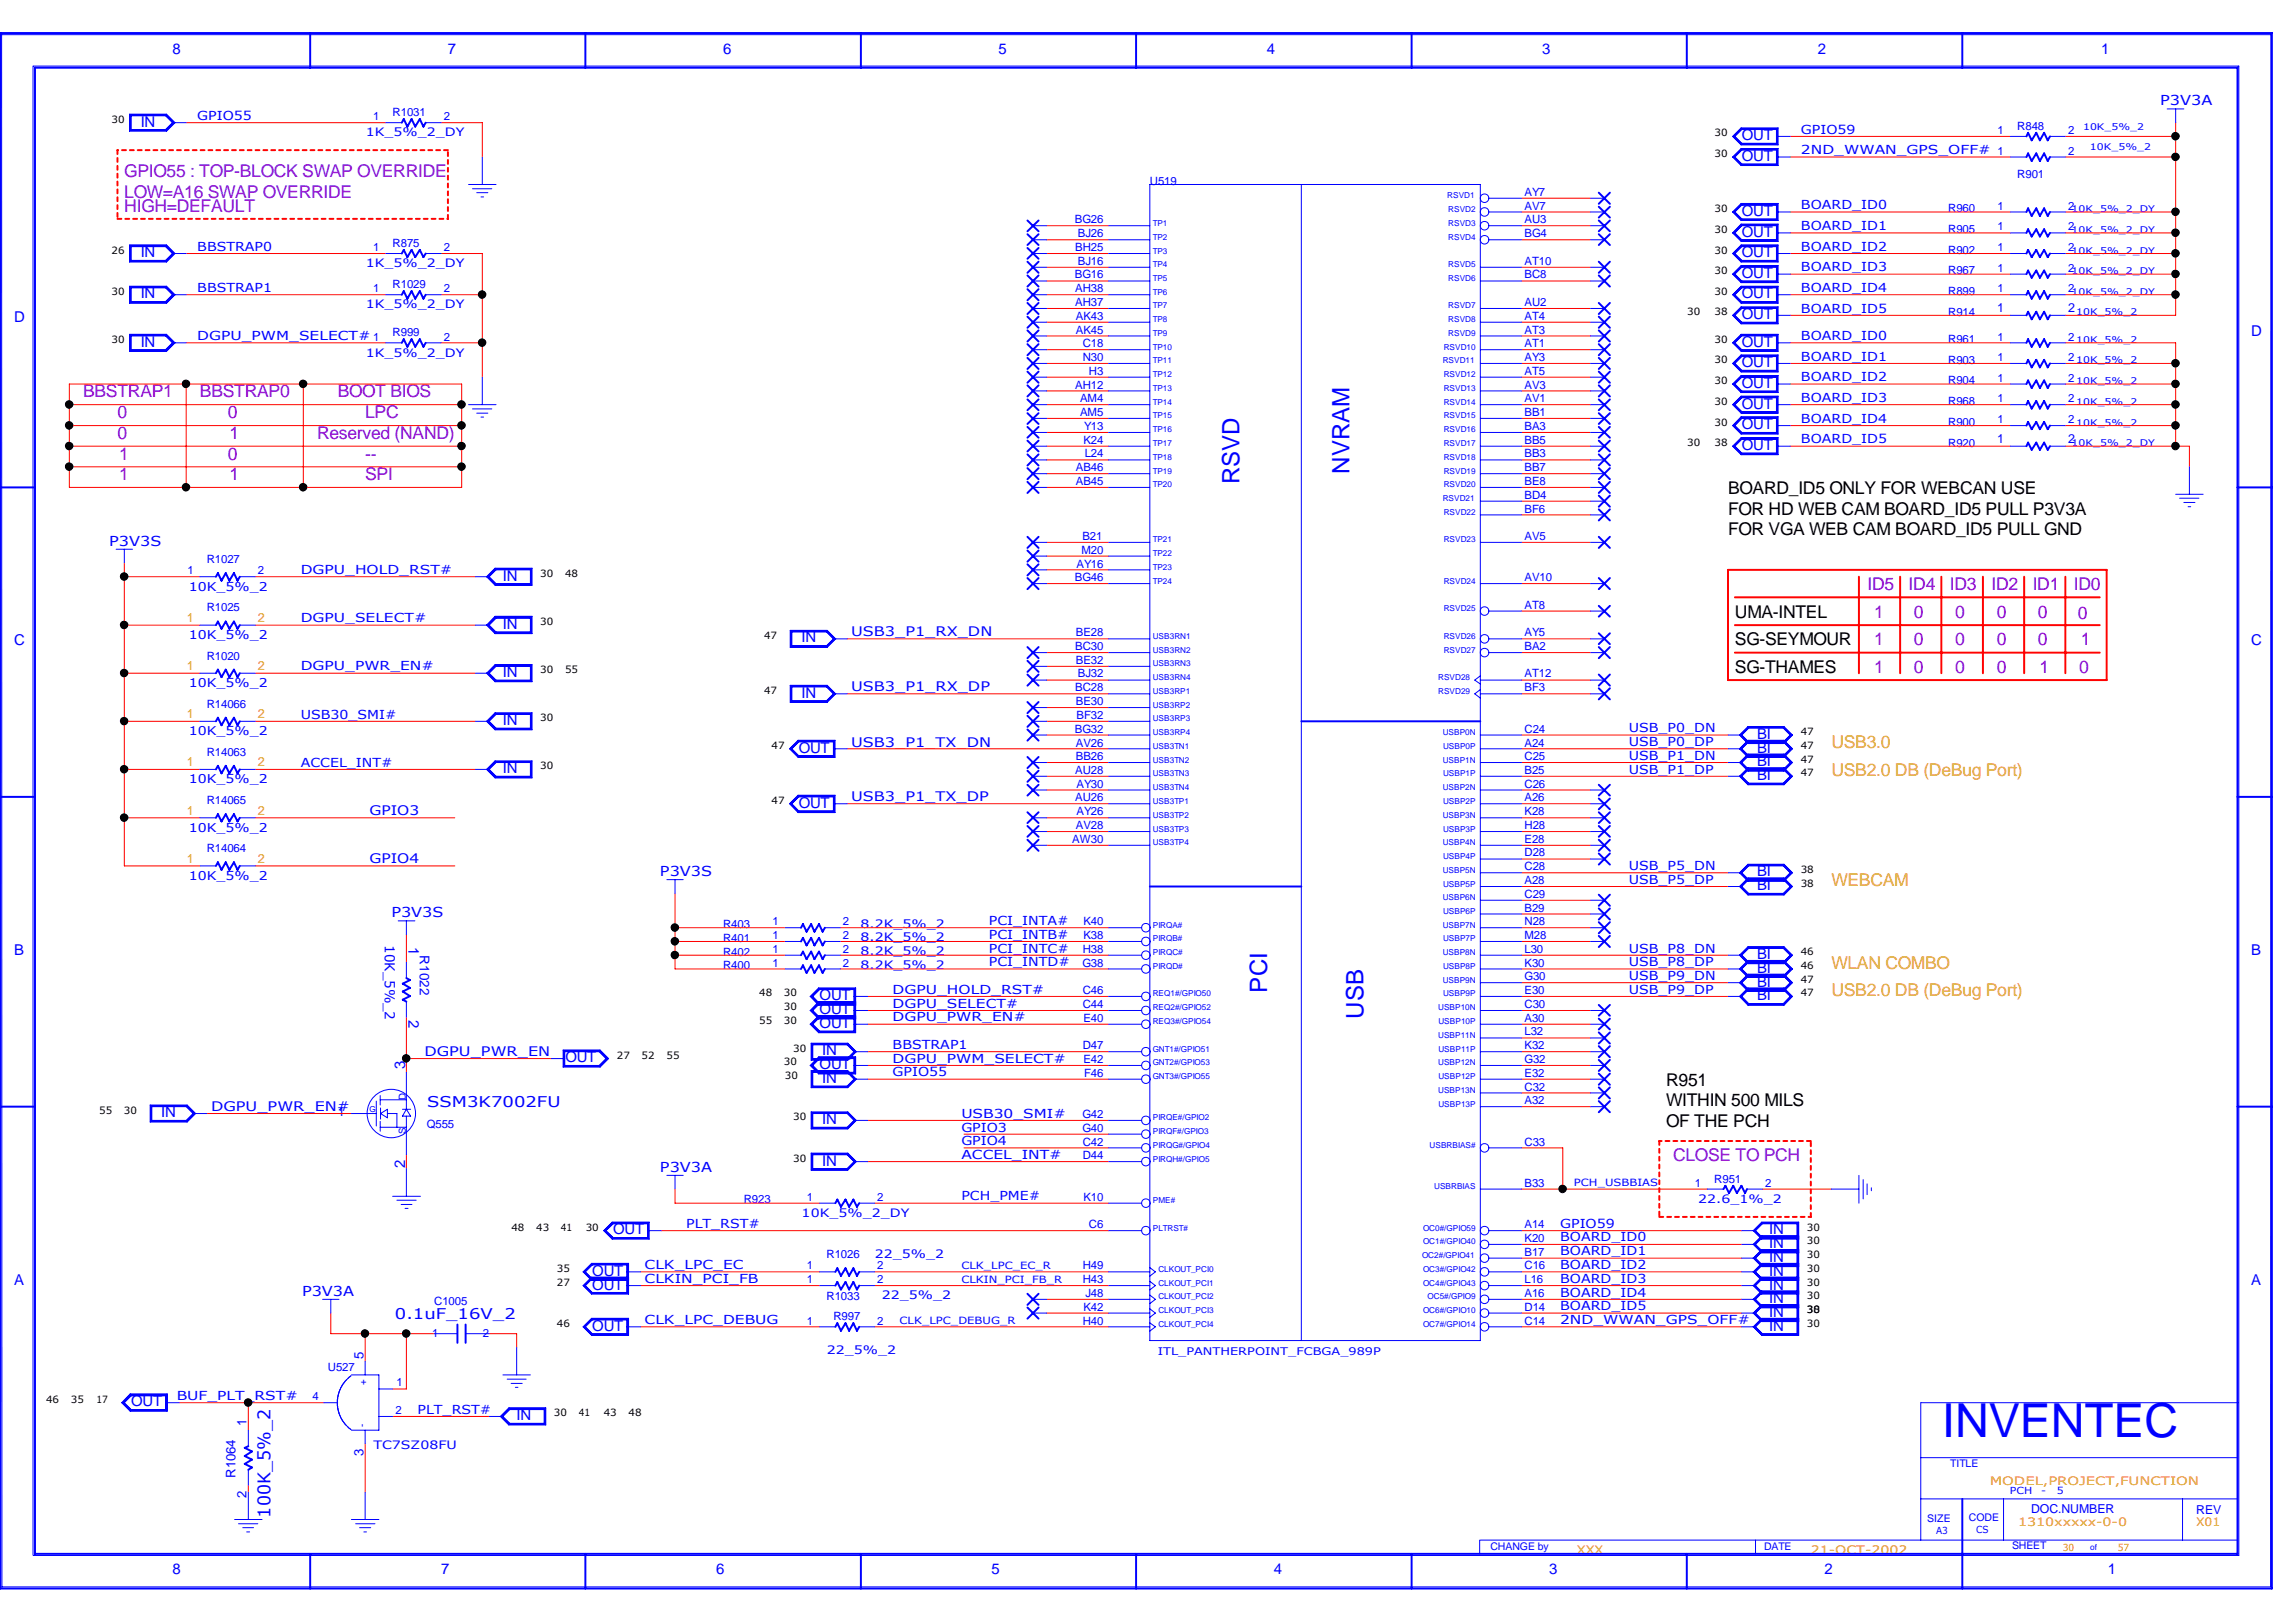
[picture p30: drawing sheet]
<svg xmlns="http://www.w3.org/2000/svg" width="297mm" height="210mm" viewBox="0 0 297 210" stroke-linecap="round" stroke-linejoin="round" font-family="sans-serif">
<defs><g id="words">
<text font-size="6.1" fill="#00f" x="251.2" y="186">INVENTEC</text>
<g font-size="3.1" fill="#00f">
<text x="160.4" y="62.7" transform="rotate(-90 160.4 62.7)">RSVD</text>
<text x="174.6" y="61.3" transform="rotate(-90 174.6 61.3)">NVRAM</text>
<text x="164" y="128.4" transform="rotate(-90 164 128.4)">PCI</text>
<text x="176.4" y="131.8" transform="rotate(-90 176.4 131.8)">USB</text>
</g>
<g font-size="2.3" fill="#8000ff">
<text x="16.1" y="22.9">GPIO55 : TOP-BLOCK SWAP OVERRIDE</text>
<text x="16.1" y="25.6">LOW=A16 SWAP OVERRIDE</text>
<text x="16.1" y="27.4">HIGH=DEFAULT</text>
<text x="216.4" y="150.3">CLOSE TO PCH</text>
</g>
<g font-size="2.3" fill="#9400d3">
<text x="10.7" y="51.4">BBSTRAP1</text>
<text x="25.9" y="51.4">BBSTRAP0</text>
<text x="43.7" y="51.4">BOOT BIOS</text>
<text x="15.2" y="56.8">0</text>
<text x="15.2" y="54.1">0</text>
<text x="15.4" y="59.5">1</text>
<text x="29.5" y="54.1">0</text>
<text x="29.5" y="59.5">0</text>
<text x="29.7" y="56.8">1</text>
<text x="41" y="56.8">Reserved (NAND)</text>
<text x="47.2" y="59.5">--</text>
<text x="47.2" y="54.1">LPC</text>
<text x="15.4" y="62.1">1</text>
<text x="29.7" y="62.1">1</text>
<text x="47.2" y="62.1">SPI</text>
<text x="241.6" y="76.4">ID5</text>
<text x="246.9" y="76.4">ID4</text>
<text x="252.3" y="76.4">ID3</text>
<text x="257.6" y="76.4">ID2</text>
<text x="263" y="76.4">ID1</text>
<text x="268.3" y="76.4">ID0</text>
<text x="242.5" y="83.5">1</text>
<text x="242.5" y="80">1</text>
<text x="247.6" y="83.5">0</text>
<text x="247.6" y="80">0</text>
<text x="252.9" y="83.5">0</text>
<text x="252.9" y="80">0</text>
<text x="258.3" y="83.5">0</text>
<text x="258.3" y="80">0</text>
<text x="263.6" y="83.5">0</text>
<text x="263.6" y="80">0</text>
<text x="268.8" y="80.1">0</text>
<text x="269.2" y="83.5">1</text>
<text x="242.5" y="87.1">1</text>
<text x="247.6" y="87.1">0</text>
<text x="252.9" y="87.1">0</text>
<text x="258.3" y="87.1">0</text>
<text x="263.9" y="87.1">1</text>
<text x="269" y="87.1">0</text>
</g>
<g font-size="2.3">
<text x="223.6" y="63.9">BOARD_ID5 ONLY FOR WEBCAN USE</text>
<text x="223.6" y="69.3">FOR VGA WEB CAM BOARD_ID5 PULL GND</text>
<text x="223.6" y="66.6">FOR HD WEB CAM BOARD_ID5 PULL P3V3A</text>
<text x="224.4" y="80">UMA-INTEL</text>
<text x="224.4" y="83.5">SG-SEYMOUR</text>
<text x="224.4" y="87.1">SG-THAMES</text>
<text x="215.6" y="140.5">R951</text>
<text x="215.6" y="143.2">WITHIN 500 MILS</text>
<text x="215.6" y="145.8">OF THE PCH</text>
</g>
<g font-size="2.3" fill="#daa520">
<text x="236.9" y="96.9">USB3.0</text>
<text x="236.9" y="100.4">USB2.0 DB (DeBug Port)</text>
<text x="236.9" y="114.7">WEBCAM</text>
<text x="236.9" y="125.3">WLAN COMBO</text>
<text x="236.9" y="128.9">USB2.0 DB (DeBug Port)</text>
</g>
<text font-size="2.3" fill="#00f" x="35" y="196.4" transform="rotate(-90 35 196.4)">100K_5%_2</text>
<g font-size="1.9" fill="#00f">
<text x="22.3" y="6.9">8</text>
<text x="58" y="6.9">7</text>
<text x="93.6" y="6.9">6</text>
<text x="129.2" y="6.9">5</text>
<text x="163.9" y="6.9">4</text>
<text x="199.5" y="6.9">3</text>
<text x="235.2" y="6.9">2</text>
<text x="271.8" y="6.9">1</text>
<text x="18.2" y="16.4">IN</text>
<text x="225.3" y="20.8">OUT</text>
<text x="225.3" y="18.2">OUT</text>
<text x="225.3" y="27.9">OUT</text>
<text x="18.2" y="33.3">IN</text>
<text x="225.3" y="33.3">OUT</text>
<text x="225.3" y="35.9">OUT</text>
<text x="225.3" y="30.6">OUT</text>
<text x="1.8" y="41.7">D</text>
<text x="18.2" y="38.6">IN</text>
<text x="225.3" y="41.3">OUT</text>
<text x="225.3" y="38.6">OUT</text>
<text x="18.2" y="44.9">IN</text>
<text x="225.3" y="47.5">OUT</text>
<text x="225.3" y="44.9">OUT</text>
<text x="291.2" y="43.4">D</text>
<text x="225.3" y="52.9">OUT</text>
<text x="225.3" y="50.2">OUT</text>
<text x="225.3" y="58.2">OUT</text>
<text x="225.3" y="55.5">OUT</text>
<text x="65.1" y="75.1">IN</text>
<text x="1.8" y="83.5">C</text>
<text x="65.1" y="81.4">IN</text>
<text x="103.7" y="83.1">IN</text>
<text x="291.2" y="83.5">C</text>
<text x="65.1" y="87.6">IN</text>
<text x="65.1" y="93.9">IN</text>
<text x="103.7" y="90.3">IN</text>
<text x="227.3" y="95.6">BI</text>
<text x="65.1" y="100.1">IN</text>
<text x="103.3" y="97.4">OUT</text>
<text x="227.3" y="101">BI</text>
<text x="227.3" y="97.4">BI</text>
<text x="227.3" y="99.2">BI</text>
<text x="103.3" y="104.5">OUT</text>
<text x="227.3" y="113.4">BI</text>
<text x="227.3" y="115.2">BI</text>
<text x="1.8" y="123.6">B</text>
<text x="52.8" y="122.6" transform="rotate(90 52.8 122.6)">1</text>
<text x="227.3" y="124.1">BI</text>
<text x="227.3" y="125.9">BI</text>
<text x="291.2" y="123.6">B</text>
<text x="52.8" y="132" transform="rotate(90 52.8 132)">2</text>
<text x="106" y="131.2">OUT</text>
<text x="106" y="129.5">OUT</text>
<text x="227.3" y="127.7">BI</text>
<text x="227.3" y="129.5">BI</text>
<text x="73.1" y="137.5">OUT</text>
<text x="106" y="133">OUT</text>
<text x="106.4" y="136.6">IN</text>
<text x="52.4" y="138.4" transform="rotate(-90 52.4 138.4)">3</text>
<text x="55.3" y="143.3">SSM3K7002FU</text>
<text x="106" y="138.3">OUT</text>
<text x="106.4" y="140.2">IN</text>
<text x="20.9" y="144.6">IN</text>
<text x="106.4" y="145.5">IN</text>
<text x="52.4" y="151.2" transform="rotate(-90 52.4 151.2)">2</text>
<text x="106.4" y="150.8">IN</text>
<text x="79.3" y="159.7">OUT</text>
<text x="228.9" y="161.5">IN</text>
<text x="228.9" y="159.7">IN</text>
<text x="1.8" y="166.3">A</text>
<text x="76.6" y="166.9">OUT</text>
<text x="76.6" y="165.1">OUT</text>
<text x="228.9" y="163.3">IN</text>
<text x="228.9" y="165.1">IN</text>
<text x="228.9" y="166.9">IN</text>
<text x="291.2" y="166.3">A</text>
<text x="51.1" y="170.6">0.1uF_16V_2</text>
<text x="76.6" y="172.2">OUT</text>
<text x="228.9" y="170.4">IN</text>
<text x="228.9" y="172.2">IN</text>
<text x="228.9" y="168.7">IN</text>
<text x="17" y="182">OUT</text>
<text x="66.8" y="183.8">IN</text>
<text x="22.3" y="203.7">8</text>
<text x="57.1" y="203.7">7</text>
<text x="92.7" y="203.7">6</text>
<text x="128.3" y="203.7">5</text>
<text x="164.8" y="203.7">4</text>
<text x="200.4" y="203.7">3</text>
<text x="236" y="203.7">2</text>
<text x="272.7" y="203.7">1</text>
</g>
<g font-size="1.8" fill="#00f">
<text x="279.5" y="13.6">P3V3A</text>
<text x="14.1" y="70.7">P3V3S</text>
<text x="85.4" y="113.4">P3V3S</text>
<text x="50.6" y="118.7">P3V3S</text>
<text x="49.8" y="122.3" transform="rotate(90 49.8 122.3)">10K_5%_2</text>
<text x="85.4" y="151.7">P3V3A</text>
<text x="39.1" y="167.7">P3V3A</text>
</g>
<g font-size="1.7" fill="#00f">
<text x="110.1" y="82.3">USB3_P1_RX_DN</text>
<text x="110.1" y="89.5">USB3_P1_RX_DP</text>
<text x="110.1" y="96.6">USB3_P1_TX_DN</text>
<text x="47.8" y="105.5">GPIO3</text>
<text x="110.1" y="103.7">USB3_P1_TX_DP</text>
<text x="47.8" y="111.7">GPIO4</text>
<text x="54.3" y="123.6" transform="rotate(90 54.3 123.6)">R1022</text>
<text x="54.9" y="136.7">DGPU_PWR_EN</text>
<text x="27.3" y="143.8">DGPU_PWR_EN#</text>
<text x="47" y="175.8" transform="rotate(-90 47 175.8)">5</text>
<text x="31.9" y="184.6" transform="rotate(-90 31.9 184.6)">1</text>
<text x="30.5" y="191.3" transform="rotate(-90 30.5 191.3)">R1064</text>
<text x="47" y="188.5" transform="rotate(-90 47 188.5)">3</text>
<text x="31.9" y="193.8" transform="rotate(-90 31.9 193.8)">2</text>
</g>
<g font-size="1.6" fill="#00f">
<text x="25.5" y="15.5">GPIO55</text>
<text x="233" y="17.3">GPIO59</text>
<text x="233" y="20">2ND_WWAN_GPS_OFF# 1</text>
<text x="233" y="27.1">BOARD_ID0</text>
<text x="233" y="29.8">BOARD_ID1</text>
<text x="25.5" y="32.4">BBSTRAP0</text>
<text x="233" y="35.1">BOARD_ID3</text>
<text x="233" y="32.4">BOARD_ID2</text>
<text x="25.5" y="37.8">BBSTRAP1</text>
<text x="233" y="37.8">BOARD_ID4</text>
<text x="233" y="40.5">BOARD_ID5</text>
<text x="258.4" y="40.4">1</text>
<text x="267.5" y="40.4">2</text>
<text x="25.5" y="44">DGPU_PWM_SELECT# 1</text>
<text x="233" y="46.7">BOARD_ID1</text>
<text x="233" y="44">BOARD_ID0</text>
<text x="233" y="49.4">BOARD_ID2</text>
<text x="233" y="52">BOARD_ID3</text>
<text x="233" y="54.7">BOARD_ID4</text>
<text x="233" y="57.4">BOARD_ID5</text>
<text x="258.4" y="57.3">1</text>
<text x="267.5" y="57.3">2</text>
<text x="24.4" y="76.5">10K_5%_2</text>
<text x="38.9" y="74.3">DGPU_HOLD_RST#</text>
<text x="24.4" y="82.7">10K_5%_2</text>
<text x="38.9" y="80.5">DGPU_SELECT#</text>
<text x="24.4" y="88.9">10K_5%_2</text>
<text x="38.9" y="86.7">DGPU_PWR_EN#</text>
<text x="24.4" y="95.2">10K_5%_2</text>
<text x="38.9" y="93">USB30_SMI#</text>
<text x="210.7" y="94.8">USB_P0_DN</text>
<text x="24.4" y="101.4">10K_5%_2</text>
<text x="38.9" y="99.2">ACCEL_INT#</text>
<text x="210.7" y="100.1">USB_P1_DP</text>
<text x="210.7" y="98.3">USB_P1_DN</text>
<text x="210.7" y="96.6">USB_P0_DP</text>
<text x="24.4" y="107.7">10K_5%_2</text>
<text x="24.4" y="113.9">10K_5%_2</text>
<text x="210.7" y="112.6">USB_P5_DN</text>
<text x="127.9" y="119.7">PCI_INTA#</text>
<text x="210.7" y="114.3">USB_P5_DP</text>
<text x="127.9" y="121.5">PCI_INTB#</text>
<text x="127.9" y="123.3">PCI_INTC#</text>
<text x="127.9" y="125.1">PCI_INTD#</text>
<text x="210.7" y="125.1">USB_P8_DP</text>
<text x="210.7" y="123.3">USB_P8_DN</text>
<text x="115.5" y="128.6">DGPU_HOLD_RST#</text>
<text x="115.5" y="130.4">DGPU_SELECT#</text>
<text x="210.7" y="126.8">USB_P9_DN</text>
<text x="210.7" y="128.6">USB_P9_DP</text>
<text x="115.5" y="132.2">DGPU_PWR_EN#</text>
<text x="115.5" y="137.5">DGPU_PWM_SELECT#</text>
<text x="115.5" y="135.7">BBSTRAP1</text>
<text x="115.5" y="139.3">GPIO55</text>
<text x="43.7" y="144.4">1</text>
<text x="124.4" y="150">ACCEL_INT#</text>
<text x="124.4" y="144.7">USB30_SMI#</text>
<text x="124.4" y="148.2">GPIO4</text>
<text x="124.4" y="146.4">GPIO3</text>
<text x="124.4" y="155.3">PCH_PME#</text>
<text x="88.8" y="158.9">PLT_RST#</text>
<text x="201.8" y="158.9">GPIO59</text>
<text x="201.8" y="160.7">BOARD_ID0</text>
<text x="83.4" y="166">CLKIN_PCI_FB</text>
<text x="83.4" y="164.2">CLK_LPC_EC</text>
<text x="201.8" y="162.4">BOARD_ID1</text>
<text x="201.8" y="164.2">BOARD_ID2</text>
<text x="201.8" y="166">BOARD_ID3</text>
<text x="201.8" y="167.8">BOARD_ID4</text>
<text x="83.4" y="171.4">CLK_LPC_DEBUG</text>
<text x="201.8" y="169.6">BOARD_ID5</text>
<text x="201.8" y="171.4">2ND_WWAN_GPS_OFF#</text>
<text x="22.9" y="181.1">BUF_PLT_RST#</text>
<text x="54" y="182.9">PLT_RST#</text>
<text x="262.8" y="195.8">DOC.NUMBER</text>
<text x="284.1" y="195.9">REV</text>
</g>
<g font-size="1.6" fill="#ff8c00">
<text x="24.2" y="80.5">1</text>
<text x="33.4" y="80.5">2</text>
<text x="24.2" y="86.7">1</text>
<text x="33.4" y="86.7">2</text>
<text x="24.2" y="93">1</text>
<text x="33.4" y="93">2</text>
<text x="24.2" y="99.2">1</text>
<text x="33.4" y="99.2">2</text>
<text x="24.2" y="105.4">1</text>
<text x="33.4" y="105.4">2</text>
<text x="24.2" y="111.6">1</text>
<text x="33.4" y="111.6">2</text>
</g>
<g font-size="1.5" fill="#00f">
<text x="47.3" y="17.7">1K_5%_2_DY</text>
<text x="48.3" y="15.6">1</text>
<text x="50.8" y="15">R1031</text>
<text x="57.4" y="15.6">2</text>
<text x="258.4" y="17.4">1</text>
<text x="261" y="16.8">R848</text>
<text x="267.5" y="17.4">2</text>
<text x="148.8" y="23.9">U519</text>
<text x="261" y="23">R901</text>
<text x="267.5" y="20">2</text>
<text x="139.1" y="28.9">BG26</text>
<text x="197.2" y="28.9">AU3</text>
<text x="197.2" y="27.1">AV7</text>
<text x="197.2" y="25.4">AY7</text>
<text x="252" y="27.5">R960</text>
<text x="258.4" y="27.1">1</text>
<text x="258.4" y="29.8">1</text>
<text x="267.5" y="27.1">2</text>
<text x="267.5" y="29.8">2</text>
<text x="47.3" y="34.6">1K_5%_2_DY</text>
<text x="48.3" y="32.5">1</text>
<text x="50.8" y="32">R875</text>
<text x="57.4" y="32.5">2</text>
<text x="139.1" y="32.5">BH25</text>
<text x="139.4" y="34.2">BJ16</text>
<text x="139.4" y="30.7">BJ26</text>
<text x="197.2" y="34.2">AT10</text>
<text x="197.2" y="30.7">BG4</text>
<text x="252" y="30.2">R905</text>
<text x="252" y="32.9">R902</text>
<text x="252" y="35.5">R967</text>
<text x="258.4" y="32.5">1</text>
<text x="258.4" y="35.1">1</text>
<text x="267.5" y="32.5">2</text>
<text x="267.5" y="35.1">2</text>
<text x="47.3" y="39.9">1K_5%_2_DY</text>
<text x="48.3" y="37.8">1</text>
<text x="50.8" y="37.3">R1029</text>
<text x="57.4" y="37.8">2</text>
<text x="139.1" y="36">BG16</text>
<text x="139.1" y="39.6">AH37</text>
<text x="139.1" y="37.8">AH38</text>
<text x="139.2" y="41.4">AK43</text>
<text x="197.2" y="41.4">AT4</text>
<text x="197.2" y="39.6">AU2</text>
<text x="197.2" y="36">BC8</text>
<text x="252" y="38.2">R899</text>
<text x="252" y="40.9">R914</text>
<text x="258.4" y="37.8">1</text>
<text x="267.5" y="37.8">2</text>
<text x="47.3" y="46.1">1K_5%_2_DY</text>
<text x="50.8" y="43.5">R999</text>
<text x="57.4" y="44.1">2</text>
<text x="139.2" y="43.2">AK45</text>
<text x="140.1" y="46.7">N30</text>
<text x="140.1" y="45">C18</text>
<text x="197.2" y="43.2">AT3</text>
<text x="197.2" y="46.7">AY3</text>
<text x="197.2" y="45">AT1</text>
<text x="252" y="47.1">R903</text>
<text x="252" y="44.4">R961</text>
<text x="258.4" y="46.7">1</text>
<text x="258.4" y="44.1">1</text>
<text x="267.5" y="46.7">2</text>
<text x="267.5" y="44.1">2</text>
<text x="139.1" y="50.3">AH12</text>
<text x="139.7" y="53.8">AM5</text>
<text x="139.7" y="52.1">AM4</text>
<text x="140.9" y="48.5">H3</text>
<text x="197.2" y="53.8">BB1</text>
<text x="197.2" y="52.1">AV1</text>
<text x="197.2" y="50.3">AV3</text>
<text x="197.2" y="48.5">AT5</text>
<text x="252" y="52.4">R968</text>
<text x="252" y="49.7">R904</text>
<text x="258.4" y="52.1">1</text>
<text x="258.4" y="49.4">1</text>
<text x="267.5" y="52.1">2</text>
<text x="267.5" y="49.4">2</text>
<text x="140.2" y="57.4">K24</text>
<text x="140.2" y="55.6">Y13</text>
<text x="140.3" y="59.2">L24</text>
<text x="197.2" y="59.2">BB3</text>
<text x="197.2" y="57.4">BB5</text>
<text x="197.2" y="55.6">BA3</text>
<text x="252" y="55.1">R900</text>
<text x="252" y="57.8">R920</text>
<text x="258.4" y="54.7">1</text>
<text x="267.5" y="54.7">2</text>
<text x="139.2" y="62.7">AB45</text>
<text x="139.2" y="61">AB46</text>
<text x="197.2" y="64.5">BD4</text>
<text x="197.2" y="62.7">BE8</text>
<text x="197.2" y="61">BB7</text>
<text x="139.9" y="71.7">M20</text>
<text x="140" y="69.9">B21</text>
<text x="197.2" y="69.9">AV5</text>
<text x="197.2" y="66.3">BF6</text>
<text x="24.3" y="74.3">1</text>
<text x="26.8" y="72.9">R1027</text>
<text x="33.4" y="74.3">2</text>
<text x="139.1" y="75.2">BG46</text>
<text x="139.3" y="73.4">AY16</text>
<text x="197.2" y="75.2">AV10</text>
<text x="26.8" y="79.1">R1025</text>
<text x="139.2" y="82.3">BE28</text>
<text x="197.2" y="82.3">AY5</text>
<text x="197.2" y="78.8">AT8</text>
<text x="26.8" y="85.4">R1020</text>
<text x="139.1" y="89.5">BC28</text>
<text x="139.1" y="84.1">BC30</text>
<text x="139.2" y="85.9">BE32</text>
<text x="139.4" y="87.7">BJ32</text>
<text x="197.2" y="89.5">BF3</text>
<text x="197.2" y="87.7">AT12</text>
<text x="197.2" y="84.1">BA2</text>
<text x="26.8" y="91.6">R14066</text>
<text x="139.1" y="94.8">BG32</text>
<text x="139.2" y="91.3">BE30</text>
<text x="139.3" y="93">BF32</text>
<text x="197.2" y="94.8">C24</text>
<text x="26.8" y="97.8">R14063</text>
<text x="139.1" y="100.2">AU28</text>
<text x="139.2" y="98.4">BB26</text>
<text x="139.2" y="96.6">AV26</text>
<text x="139.3" y="101.9">AY30</text>
<text x="197.2" y="101.9">C26</text>
<text x="197.2" y="100.2">B25</text>
<text x="197.2" y="98.4">C25</text>
<text x="197.2" y="96.6">A24</text>
<text x="26.8" y="104.1">R14065</text>
<text x="139.1" y="103.7">AU26</text>
<text x="139.2" y="107.3">AV28</text>
<text x="139.3" y="105.5">AY26</text>
<text x="197.2" y="107.3">H28</text>
<text x="197.2" y="105.5">K28</text>
<text x="197.2" y="103.7">A26</text>
<text x="26.8" y="110.3">R14064</text>
<text x="138.7" y="109.1">AW30</text>
<text x="197.2" y="112.6">C28</text>
<text x="197.2" y="110.8">D28</text>
<text x="197.2" y="109.1">E28</text>
<text x="99.9" y="119.8">1</text>
<text x="109" y="119.8">2</text>
<text x="140.2" y="119.8">K40</text>
<text x="197.2" y="119.8">N28</text>
<text x="197.2" y="118">B29</text>
<text x="197.2" y="116.2">C29</text>
<text x="197.2" y="114.4">A28</text>
<text x="93.6" y="125.4">R400</text>
<text x="93.6" y="123.7">R402</text>
<text x="93.6" y="121.9">R401</text>
<text x="93.6" y="120.1">R403</text>
<text x="99.9" y="125.1">1</text>
<text x="99.9" y="123.3">1</text>
<text x="99.9" y="121.5">1</text>
<text x="109" y="125.1">2</text>
<text x="109" y="123.3">2</text>
<text x="109" y="121.5">2</text>
<text x="111.3" y="125.4">8.2K_5%_2</text>
<text x="111.3" y="123.6">8.2K_5%_2</text>
<text x="111.3" y="121.8">8.2K_5%_2</text>
<text x="111.3" y="120.1">8.2K_5%_2</text>
<text x="140" y="125.1">G38</text>
<text x="140.1" y="123.3">H38</text>
<text x="140.2" y="121.5">K38</text>
<text x="197.2" y="125.1">K30</text>
<text x="197.2" y="123.3">L30</text>
<text x="197.2" y="121.5">M28</text>
<text x="140.1" y="130.4">C44</text>
<text x="140.1" y="128.7">C46</text>
<text x="197.2" y="128.7">E30</text>
<text x="197.2" y="126.9">G30</text>
<text x="197.2" y="130.4">C30</text>
<text x="140.1" y="135.8">D47</text>
<text x="140.2" y="137.5">E42</text>
<text x="140.2" y="132.2">E40</text>
<text x="197.2" y="137.5">G32</text>
<text x="197.2" y="135.8">K32</text>
<text x="197.2" y="134">L32</text>
<text x="197.2" y="132.2">A30</text>
<text x="140.2" y="139.3">F46</text>
<text x="197.2" y="142.9">A32</text>
<text x="197.2" y="141.1">C32</text>
<text x="197.2" y="139.3">E32</text>
<text x="55.2" y="145.9">Q555</text>
<text x="140" y="146.5">G40</text>
<text x="140" y="144.7">G42</text>
<text x="140.1" y="148.3">C42</text>
<text x="197.2" y="148.3">C33</text>
<text x="96.2" y="155.7">R923</text>
<text x="104.4" y="155.4">1</text>
<text x="113.5" y="155.4">2</text>
<text x="140.1" y="150">D44</text>
<text x="140.2" y="155.4">K10</text>
<text x="197.2" y="153.6">B33</text>
<text x="219.3" y="153.6">1</text>
<text x="219.7" y="155.7">22.6_1%_2</text>
<text x="221.8" y="153">R951</text>
<text x="228.4" y="153.6">2</text>
<text x="103.7" y="157.5">10K_5%_2_DY</text>
<text x="140.9" y="158.9">C6</text>
<text x="197.2" y="160.7">K20</text>
<text x="197.2" y="158.9">A14</text>
<text x="104.4" y="164.3">1</text>
<text x="104.4" y="166.1">1</text>
<text x="106.9" y="162.9">R1026</text>
<text x="113.2" y="162.8">22_5%_2</text>
<text x="113.5" y="166.1">2</text>
<text x="113.5" y="164.3">2</text>
<text x="140.1" y="166.1">H43</text>
<text x="140.1" y="164.3">H49</text>
<text x="140.4" y="167.9">J48</text>
<text x="197.2" y="167.9">A16</text>
<text x="197.2" y="166.1">L16</text>
<text x="197.2" y="164.3">C16</text>
<text x="197.2" y="162.5">B17</text>
<text x="55.9" y="173">1</text>
<text x="56.2" y="168.9">C1005</text>
<text x="62.5" y="173">2</text>
<text x="104.4" y="171.4">1</text>
<text x="106.9" y="168.2">R1033</text>
<text x="107.8" y="170.9">R997</text>
<text x="113.5" y="171.4">2</text>
<text x="114.1" y="168.1">22_5%_2</text>
<text x="140.1" y="171.4">H40</text>
<text x="140.2" y="169.6">K42</text>
<text x="197.2" y="171.4">C14</text>
<text x="197.2" y="169.6">D14</text>
<text x="42.4" y="177.5">U527</text>
<text x="51.3" y="179.4">1</text>
<text x="107" y="175.3">22_5%_2</text>
<text x="40.4" y="181.2">4</text>
<text x="51.2" y="183">2</text>
<text x="48.3" y="187.6">TC7SZ08FU</text>
</g>
<g font-size="1.5" fill="#ff8c00">
<text x="257.4" y="192.2">MODEL,PROJECT,FUNCTION</text>
<text x="261.1" y="197.5">1310xxxxx-0-0</text>
<text x="284.1" y="197.5">X01</text>
<text x="204" y="201.1">XXX</text>
<text x="234.3" y="201.1">21-OCT-2002</text>
</g>
<g font-size="1.4" fill="#00f">
<text x="149.8" y="175.3">ITL_PANTHERPOINT_FCBGA_989P</text>
<text x="252.3" y="189.9">TITLE</text>
<text x="249.3" y="197">SIZE</text>
<text x="254.7" y="196.8">CODE</text>
<text x="192.8" y="200.6">CHANGE by</text>
<text x="228.2" y="200.6">DATE</text>
<text x="260.3" y="200.4">SHEET</text>
</g>
<g font-size="1.3">
<text x="14.4" y="15.9">30</text>
<text x="221.8" y="17.7">30</text>
<text x="221.8" y="20.3">30</text>
<text x="221.8" y="27.4">30</text>
<text x="14.4" y="32.8">26</text>
<text x="221.8" y="35.5">30</text>
<text x="221.8" y="32.8">30</text>
<text x="221.8" y="30.1">30</text>
<text x="14.4" y="38.1">30</text>
<text x="218.3" y="40.8">30</text>
<text x="221.8" y="38.1">30</text>
<text x="221.8" y="40.8">38</text>
<text x="14.4" y="44.4">30</text>
<text x="221.8" y="47">30</text>
<text x="221.8" y="44.4">30</text>
<text x="221.8" y="52.4">30</text>
<text x="221.8" y="49.7">30</text>
<text x="218.3" y="57.7">30</text>
<text x="221.8" y="55.1">30</text>
<text x="221.8" y="57.7">38</text>
<text x="69.9" y="74.6">30</text>
<text x="73.1" y="74.6">48</text>
<text x="69.9" y="80.9">30</text>
<text x="98.8" y="82.7">47</text>
<text x="69.9" y="87.1">30</text>
<text x="73.1" y="87.1">55</text>
<text x="98.8" y="89.8">47</text>
<text x="69.9" y="93.3">30</text>
<text x="233" y="95.1">47</text>
<text x="69.9" y="99.6">30</text>
<text x="99.8" y="96.9">47</text>
<text x="233" y="96.9">47</text>
<text x="233" y="100.5">47</text>
<text x="233" y="98.7">47</text>
<text x="99.8" y="104">47</text>
<text x="233" y="112.9">38</text>
<text x="233" y="114.7">38</text>
<text x="233" y="125.4">46</text>
<text x="233" y="123.6">46</text>
<text x="98.2" y="128.9">48</text>
<text x="101.4" y="130.8">30</text>
<text x="101.4" y="128.9">30</text>
<text x="233" y="128.9">47</text>
<text x="233" y="127.2">47</text>
<text x="79.8" y="137">27</text>
<text x="83" y="137">52</text>
<text x="86.2" y="137">55</text>
<text x="98.2" y="132.5">55</text>
<text x="101.4" y="132.5">30</text>
<text x="101.4" y="137.9">30</text>
<text x="102.6" y="136.1">30</text>
<text x="101.6" y="139.7">30</text>
<text x="12.8" y="144.1">55</text>
<text x="16" y="144.1">30</text>
<text x="102.6" y="145">30</text>
<text x="102.6" y="150.3">30</text>
<text x="66.2" y="159.3">48</text>
<text x="69.4" y="159.3">43</text>
<text x="72.6" y="159.3">41</text>
<text x="75.8" y="159.3">30</text>
<text x="233.8" y="159.3">30</text>
<text x="233.8" y="161">30</text>
<text x="72" y="166.4">27</text>
<text x="72" y="164.6">35</text>
<text x="233.8" y="166.4">30</text>
<text x="233.8" y="164.6">30</text>
<text x="233.8" y="162.8">30</text>
<text x="72" y="171.7">46</text>
<text x="233.8" y="169.9">30</text>
<text x="233.8" y="171.7">30</text>
<text x="233.8" y="168.1">30</text>
<text x="233.8" y="169.9">38</text>
<text x="6" y="181.5">46</text>
<text x="9.2" y="181.5">35</text>
<text x="12.5" y="181.5">17</text>
<text x="71.7" y="183.3">30</text>
<text x="74.9" y="183.3">41</text>
<text x="78.1" y="183.3">43</text>
<text x="81.3" y="183.3">48</text>
</g>
<g font-size="1.3" fill="#00f">
<text x="52.5" y="142.4" transform="rotate(-90 52.5 142.4)">D</text>
<text x="52.5" y="146.8" transform="rotate(-90 52.5 146.8)">S</text>
<text x="203.6" y="153.5">PCH_USBBIAS</text>
<text x="124.4" y="164.2">CLK_LPC_EC_R</text>
<text x="124.4" y="166">CLKIN_PCI_FB_R</text>
<text x="116.4" y="171.4">CLK_LPC_DEBUG_R</text>
<text x="47.4" y="179.2" transform="rotate(-90 47.4 179.2)">+</text>
<text x="47.2" y="184.7" transform="rotate(-90 47.2 184.7)">-</text>
<text x="260" y="193.4">PCH</text>
<text x="264.1" y="193.4">-</text>
<text x="266.1" y="193.4">5</text>
<text x="250.5" y="198.5">A3</text>
<text x="255.6" y="198.4">CS</text>
</g>
<g font-size="1.3" fill="#ff8c00">
<text x="266.9" y="200.7">30</text>
<text x="274" y="200.7">57</text>
</g>
<g font-size="1.2" fill="#00f">
<text x="269.5" y="16.8">10K_5%_2</text>
<text x="270.4" y="19.4">10K_5%_2</text>
<text x="268" y="27.4">10K_5%_2_DY</text>
<text x="268" y="35.5">10K_5%_2_DY</text>
<text x="268" y="32.8">10K_5%_2_DY</text>
<text x="268" y="30.1">10K_5%_2_DY</text>
<text x="268" y="38.1">10K_5%_2_DY</text>
<text x="268.6" y="40.8">10K_5%_2</text>
<text x="268.6" y="44.4">10K_5%_2</text>
<text x="268.6" y="47">10K_5%_2</text>
<text x="268.6" y="49.7">10K_5%_2</text>
<text x="268.6" y="52.4">10K_5%_2</text>
<text x="268" y="57.7">10K_5%_2_DY</text>
<text x="268.6" y="55.1">10K_5%_2</text>
</g>
<g font-size="1.1" fill="#00f">
<text x="149.1" y="29.2">TP1</text>
<text x="187.2" y="25.7">RSVD1</text>
<text x="187.4" y="29.2">RSVD3</text>
<text x="187.4" y="27.4">RSVD2</text>
<text x="149.1" y="34.6">TP4</text>
<text x="149.1" y="32.8">TP3</text>
<text x="149.1" y="31">TP2</text>
<text x="187.4" y="34.6">RSVD5</text>
<text x="187.4" y="31">RSVD4</text>
<text x="149.1" y="36.4">TP5</text>
<text x="149.1" y="41.7">TP8</text>
<text x="149.1" y="39.9">TP7</text>
<text x="149.1" y="38.1">TP6</text>
<text x="187.4" y="41.7">RSVD8</text>
<text x="187.4" y="39.9">RSVD7</text>
<text x="187.4" y="36.4">RSVD6</text>
<text x="149.1" y="45.3">TP10</text>
<text x="149.1" y="47">TP11</text>
<text x="149.1" y="43.5">TP9</text>
<text x="186.6" y="47">RSVD11</text>
<text x="186.8" y="45.3">RSVD10</text>
<text x="187.4" y="43.5">RSVD9</text>
<text x="149.1" y="48.8">TP12</text>
<text x="149.1" y="50.6">TP13</text>
<text x="149.1" y="52.4">TP14</text>
<text x="186.8" y="52.4">RSVD14</text>
<text x="186.8" y="50.6">RSVD13</text>
<text x="186.8" y="48.8">RSVD12</text>
<text x="149.1" y="54.1">TP15</text>
<text x="149.1" y="59.5">TP18</text>
<text x="149.1" y="57.7">TP17</text>
<text x="149.1" y="56">TP16</text>
<text x="186.8" y="56">RSVD16</text>
<text x="186.8" y="54.1">RSVD15</text>
<text x="186.8" y="59.5">RSVD18</text>
<text x="186.8" y="57.7">RSVD17</text>
<text x="149.1" y="63.1">TP20</text>
<text x="149.1" y="61.3">TP19</text>
<text x="186.6" y="64.9">RSVD21</text>
<text x="186.8" y="63.1">RSVD20</text>
<text x="186.8" y="61.3">RSVD19</text>
<text x="149.1" y="72">TP22</text>
<text x="149.1" y="70.2">TP21</text>
<text x="186.8" y="66.6">RSVD22</text>
<text x="186.8" y="70.2">RSVD23</text>
<text x="149.1" y="75.5">TP24</text>
<text x="149.1" y="73.7">TP23</text>
<text x="186.8" y="75.5">RSVD24</text>
<text x="149.1" y="82.7">USB3RN1</text>
<text x="186.8" y="82.7">RSVD26</text>
<text x="186.8" y="79.1">RSVD25</text>
<text x="149.1" y="89.8">USB3RP1</text>
<text x="149.1" y="88">USB3RN4</text>
<text x="149.1" y="86.2">USB3RN3</text>
<text x="149.1" y="84.5">USB3RN2</text>
<text x="186.1" y="89.8">RSVD29</text>
<text x="186.1" y="88">RSVD28</text>
<text x="186.8" y="84.5">RSVD27</text>
<text x="149.1" y="95.1">USB3RP4</text>
<text x="149.1" y="93.3">USB3RP3</text>
<text x="149.1" y="91.6">USB3RP2</text>
<text x="186.6" y="95.1">USBP0N</text>
<text x="149.1" y="100.5">USB3TN3</text>
<text x="149.1" y="98.7">USB3TN2</text>
<text x="149.1" y="96.9">USB3TN1</text>
<text x="186.6" y="98.7">USBP1N</text>
<text x="186.7" y="100.5">USBP1P</text>
<text x="186.7" y="96.9">USBP0P</text>
<text x="149.1" y="107.6">USB3TP3</text>
<text x="149.1" y="105.8">USB3TP2</text>
<text x="149.1" y="104">USB3TP1</text>
<text x="149.1" y="102.2">USB3TN4</text>
<text x="186.6" y="105.8">USBP3N</text>
<text x="186.6" y="102.2">USBP2N</text>
<text x="186.7" y="107.6">USBP3P</text>
<text x="186.7" y="104">USBP2P</text>
<text x="149.1" y="109.4">USB3TP4</text>
<text x="186.6" y="112.9">USBP5N</text>
<text x="186.6" y="109.4">USBP4N</text>
<text x="186.7" y="111.2">USBP4P</text>
<text x="186.6" y="116.5">USBP6N</text>
<text x="186.7" y="118.3">USBP6P</text>
<text x="186.7" y="114.7">USBP5P</text>
<text x="149.1" y="125.4">PIRQD#</text>
<text x="149.1" y="123.6">PIRQC#</text>
<text x="149.1" y="121.8">PIRQB#</text>
<text x="149.1" y="120.1">PIRQA#</text>
<text x="186.6" y="123.6">USBP8N</text>
<text x="186.6" y="120.1">USBP7N</text>
<text x="186.7" y="125.4">USBP8P</text>
<text x="186.7" y="121.8">USBP7P</text>
<text x="149.1" y="130.8">REQ2#/GPIO52</text>
<text x="149.1" y="128.9">REQ1#/GPIO50</text>
<text x="186.1" y="130.8">USBP10N</text>
<text x="186.6" y="127.2">USBP9N</text>
<text x="186.7" y="128.9">USBP9P</text>
<text x="149.1" y="137.9">GNT2#/GPIO53</text>
<text x="149.1" y="136.1">GNT1#/GPIO51</text>
<text x="149.1" y="132.5">REQ3#/GPIO54</text>
<text x="186.1" y="137.9">USBP12N</text>
<text x="186.1" y="134.3">USBP11N</text>
<text x="186.1" y="136.1">USBP11P</text>
<text x="186.1" y="132.5">USBP10P</text>
<text x="47.8" y="143.9">G</text>
<text x="149.1" y="139.7">GNT3#/GPIO55</text>
<text x="186.1" y="141.4">USBP13N</text>
<text x="186.1" y="143.2">USBP13P</text>
<text x="186.1" y="139.7">USBP12P</text>
<text x="149.1" y="148.5">PIRQG#/GPIO4</text>
<text x="149.1" y="146.8">PIRQF#/GPIO3</text>
<text x="149.1" y="145">PIRQE#/GPIO2</text>
<text x="185" y="148.5">USBRBIAS#</text>
<text x="149.1" y="155.7">PME#</text>
<text x="149.1" y="150.3">PIRQH#/GPIO5</text>
<text x="185.5" y="153.9">USBRBIAS</text>
<text x="149.1" y="159.3">PLTRST#</text>
<text x="184.1" y="161">OC1#/GPIO40</text>
<text x="184.1" y="159.3">OC0#/GPIO59</text>
<text x="149.9" y="166.4">CLKOUT_PCI1</text>
<text x="149.9" y="164.6">CLKOUT_PCI0</text>
<text x="184" y="162.8">OC2#/GPIO41</text>
<text x="184.1" y="166.4">OC4#/GPIO43</text>
<text x="184.1" y="164.6">OC3#/GPIO42</text>
<text x="149.9" y="168.1">CLKOUT_PCI2</text>
<text x="149.9" y="169.9">CLKOUT_PCI3</text>
<text x="149.9" y="171.7">CLKOUT_PCI4</text>
<text x="184.1" y="171.7">OC7#/GPIO14</text>
<text x="184.1" y="169.9">OC6#/GPIO10</text>
<text x="184.7" y="168.1">OC5#/GPIO9</text>
<text x="270.4" y="200.6">of</text>
</g>
</g></defs>
<path d="M223.6 73.7h48.9v14.3h-48.9zM224.4 77.3h47.2M240.5 74.6v12.5M245.8 74.6v12.5M251.2 74.6v12.5M256.5 74.6v12.5M261.9 74.6v12.5M267.2 74.6v12.5M224.4 84.5h47.2M224.4 80.9h47.2" fill="none" stroke="#f00" stroke-width=".25"/>
<path d="M15.2 19.4v8.9M58 19.4h-42.8M15.2 28.3h42.8M58 28.3v-8.9M214.7 157.5h19.6M214.7 147.7v9.8M234.3 157.5v-9.8M234.3 147.7h-19.6" fill="none" stroke="#f00" stroke-width=".25" stroke-dasharray=".5 .5"/>
<g fill="none" stroke="#f00" stroke-width=".13">
<path d="M24.1 15.9h25.8M57.1 15.9h5.3v4.4M231.6 17.7h28.5M267.2 17.7h14.3M281.5 15.9v24.9h-14.3M24.1 32.8h25.8M24.1 38.1h25.8M57.1 32.8h5.3v16M57.1 38.1h5.3M135.4 32.8h8M135.4 38.1h8M135.4 39.9h8"/>
<path d="M135.4 36.4h8M135.4 34.6h8M135.4 31h8M135.4 29.2h8M196.8 27.4h9M196.8 39.9h9M196.8 36.4h9M196.8 34.6h9M196.8 31h9M196.8 29.2h9M196.8 25.7h9M231.6 20.3h28.5"/>
<path d="M231.6 27.4h28.5M231.6 35.5h28.5M231.6 32.8h28.5M231.6 30.1h28.5M231.6 38.1h28.5M267.2 20.3h14.3M267.2 27.4h14.3M267.2 35.5h14.3M267.2 32.8h14.3M267.2 30.1h14.3M267.2 38.1h14.3M9 49.7h50.7v13.4h-50.7z"/>
<path d="M9 52.4h50.7M9 55.1h50.7M9 57.7h50.7M24.1 44.4h25.8M24.1 49.7v13.4M39.2 49.7v13.4M57.1 44.4h5.3M135.4 52.4h8M135.4 47h8M135.4 57.7h8M135.4 59.5h8M135.4 56h8"/>
<path d="M135.4 54.1h8M135.4 50.6h8M135.4 48.8h8M135.4 45.3h8M135.4 43.5h8M135.4 41.7h8M196.8 52.4h9M196.8 47h9M196.8 57.7h9M196.8 59.5h9M196.8 56h9M196.8 54.1h9"/>
<path d="M196.8 50.6h9M196.8 48.8h9M196.8 45.3h9M196.8 43.5h9M196.8 41.7h9M231.6 40.8h28.5M231.6 44.4h28.5M231.6 49.7h28.5M231.6 52.4h28.5M231.6 47h28.5M231.6 55.1h28.5M231.6 57.7h28.5"/>
<path d="M267.2 44.4h14.3v13.3M267.2 49.7h14.3M267.2 52.4h14.3M267.2 47h14.3M267.2 55.1h14.3M267.2 57.7h16v2.7M9 60.4h50.7M16.1 74.6h9.8M16.1 72.9v39.2h9.8M33 74.6h28.5M135.4 63.1h8M135.4 75.5h8"/>
<path d="M135.4 73.7h8M135.4 72h8M135.4 70.2h8M135.4 61.3h8M196.8 63.1h9M196.8 75.5h9M196.8 70.2h9M196.8 61.3h9M196.8 79.1h9M196.8 64.9h9M196.8 66.6h9M16.1 80.9h9.8"/>
<path d="M16.1 87.1h9.8M16.1 99.6h9.8M16.1 93.3h9.8M33 80.9h28.5M33 87.1h28.5M33 99.6h28.5M33 93.3h28.5M109.6 96.9h33.8M109.6 82.7h33.8M109.6 89.8h33.8M135.4 95.1h8M135.4 98.7h8"/>
<path d="M135.4 93.3h8M135.4 91.6h8M135.4 88h8M135.4 86.2h8M135.4 84.5h8M196.8 95.1h26.8M196.8 98.7h26.8M196.8 96.9h26.8M196.8 82.7h9M196.8 89.8h9M196.8 88h9M196.8 84.5h9"/>
<path d="M16.1 105.8h9.8M33 105.8h25.8M33 112.1h25.8M87.3 115.6v9.8h14.3M109.6 104h33.8M135.4 100.5h8M135.4 105.8h8M135.4 109.4h8M135.4 107.6h8M135.4 102.2h8M196.8 100.5h26.8M196.8 114.7h26.8"/>
<path d="M196.8 112.9h26.8M196.8 104h9M196.8 105.8h9M196.8 109.4h9M196.8 107.6h9M196.8 102.2h9M196.8 118.3h9M196.8 116.5h9M196.8 111.2h9M52.6 120.9v3.6M52.6 131.7v7.1M52.6 137h18.7"/>
<path d="M87.3 123.6h14.3M87.3 121.8h14.3M87.3 120.1h14.3M108.7 123.6h34.7M108.7 125.4h34.7M108.7 121.8h34.7M108.7 120.1h34.7M112.3 128.9h31.1M112.3 130.8h31.1M112.3 139.7h31.1M112.3 137.9h31.1M112.3 136.1h31.1"/>
<path d="M112.3 132.5h31.1M196.8 123.6h26.8M196.8 125.4h26.8M196.8 127.2h26.8M196.8 128.9h26.8M196.8 130.8h9M196.8 139.7h9M196.8 137.9h9M196.8 136.1h9M196.8 132.5h9M196.8 121.8h9M196.8 120.1h9"/>
<path d="M196.8 134.3h9M26.8 144.1h18.7M52.6 149.4v1.8M85.6 159.3h57.8M87.3 153.9v1.8h18.7M112.3 145h31.1M112.3 150.3h31.1M113.2 155.7h30.2M124.7 148.5h18.7M124.7 146.8h18.7M196.8 159.3h28.5M196.8 153.9h24.1"/>
<path d="M196.8 148.5h5.4v5.4M196.8 141.4h9M196.8 143.2h9M228 153.9h8.9M42.8 169.9v2.7h13.4M47.2 172.6v3.5M52.6 172.6v7.1h-1.8M63.3 172.6h3.5v1.8M82.9 164.6h23.1M82.9 166.4h23.1M82.9 171.7h23.1M113.2 164.6h30.2"/>
<path d="M113.2 166.4h30.2M113.2 171.7h30.2M135.4 168.1h8M135.4 169.9h8M196.8 162.8h28.5M196.8 161h28.5M196.8 164.6h28.5M196.8 168.1h28.5M196.8 166.4h28.5M196.8 171.7h28.5M196.8 169.9h28.5M23.2 181.5h18.7"/>
<path d="M32.1 181.5v3.6M32.1 192.2v.9M47.2 186.9v6.2M50.8 183.3h12.5"/>
</g>
<g fill="none" stroke="#00f" stroke-width=".13">
<path d="M.2 4.4l.1 201M.3 4.5h293.4M4.3 8.6v192.7M4.3 8.6h285.3v192.7h-285.3M16.8 14.8h4.7l1.1 1.1-1.1 1.1h-4.7zM16.8 14.9h4.7l1 1-1 1h-4.7zM16.9 14.9h4.6l.9 1-.9 .9h-4.6zM17 15h4.4l.9 .9-.9 .9h-4.4zM22.3 15.9h1.8M49.9 15.9h2.1M55.1 15.9h2M224.2 17.7l1.1-1.1h4.7v2.1h-4.7z"/>
<path d="M224.4 17.7l.9-.9h4.5v1.7h-4.5zM225.3 16.6h4.7v2.2h-4.7l-1.1-1.1zM225.3 16.7h4.6v1.9h-4.6l-.9-.9zM229.8 17.7h1.8M260.1 17.7h2.1M265.2 17.7h2M280.4 14.1h2.1M281.5 14.1v1.8M293.8 4.5l-.1 200.9h-293.4M16.8 31.7h4.7l1.1 1.1-1.1 1.1h-4.7zM16.8 37h4.7l1.1 1.1-1.1 1.1h-4.7zM16.8 31.7h4.7l1 1.1-1 1h-4.7z"/>
<path d="M16.8 37.1h4.7l1 1-1 1.1h-4.7zM16.9 31.8h4.6l.9 1-.9 .9h-4.6zM16.9 37.2h4.6l.9 .9-.9 1h-4.6zM17 31.9h4.4l.9 .9-.9 .9h-4.4zM17 37.3h4.4l.9 .8-.9 .9h-4.4zM22.3 32.8h1.8M22.3 38.1h1.8M49.9 32.8h2.1M49.9 38.1h2.1M55.1 32.8h2M55.1 38.1h2M60.6 23.9h3.6"/>
<path d="M61.1 24.4h2.5M61.7 24.9h1.4M62.2 25.5h.4M62.4 20.3v3.6M133.6 29.2h1.8M133.6 31h1.8M133.6 34.6h1.8M133.6 36.4h1.8M133.6 39.9h1.8M133.6 32.8h1.8M133.6 38.1h1.8M143.4 29.2h5.4"/>
<path d="M143.4 31h5.4M143.4 34.6h5.4M143.4 36.4h5.4M143.4 39.9h5.4M143.4 32.8h5.4M143.4 38.1h5.4M148.8 23.9h42.7v149.6h-42.7zM168.4 23.9v149.6M191.5 34.6h5.3M191.5 36.4h5.3M191.5 39.9h5.3M192.6 25.7h4.2"/>
<path d="M192.6 27.4h4.2M192.6 29.2h4.2M192.6 31h4.2M205.8 25.7h1.8M205.8 27.4h1.8M205.8 29.2h1.8M205.8 31h1.8M205.8 34.6h1.8M205.8 36.4h1.8M205.8 39.9h1.8M224.2 20.3l1.1-1.1h4.7v2.2h-4.7zM224.2 27.4l1.1-1.1h4.7v2.2h-4.7z"/>
<path d="M224.2 32.8l1.1-1.1h4.7v2.2h-4.7zM224.2 35.5l1.1-1.1h4.7v2.2h-4.7zM224.2 38.1l1.1-1.1h4.7v2.2h-4.7zM224.2 20.3l1.1-1h4.7v2.1h-4.7zM224.2 27.4l1.1-1h4.7v2.1h-4.7zM224.2 32.8l1.1-1.1h4.7v2.1h-4.7zM224.2 35.5l1.1-1.1h4.7v2.1h-4.7zM224.4 20.3l.9-1h4.6v2h-4.6zM224.4 27.4l.9-.9h4.6v1.9h-4.6zM224.4 30.1l.9-.9h4.6v1.9h-4.6zM224.4 32.8l.9-1h4.6v1.9h-4.6zM224.4 35.5l.9-1h4.6v1.9h-4.6z"/>
<path d="M224.4 38.1l.9-.9h4.6v1.9h-4.6zM224.4 20.3l.9-.9h4.5v1.8h-4.5zM224.4 27.4l.9-.9h4.5v1.8h-4.5zM224.4 32.8l.9-.9h4.5v1.8h-4.5zM224.4 38.1l.9-.8h4.5v1.7h-4.5zM225.3 29h4.7v2.2h-4.7l-1.1-1.1zM225.3 29.1h4.7v2.1h-4.7l-1.1-1.1zM225.3 37.1h4.7v2.1h-4.7l-1.1-1.1zM225.3 29.2h4.5v1.8h-4.5l-.9-.9zM225.3 34.6h4.5v1.8h-4.5l-.9-.9zM225.3 39.9h4.5v1.8h-4.5l-.9-.9zM225.3 39.8h4.6v2h-4.6l-.9-1z"/>
<path d="M229.8 27.4h1.8M229.8 32.8h1.8M229.8 38.1h1.8M229.8 20.3h1.8M229.8 30.1h1.8M229.8 35.5h1.8M260.1 27.4h2.1M260.1 32.8h2.1M260.1 38.1h2.1M260.1 20.3h2.1M260.1 30.1h2.1M260.1 35.5h2.1"/>
<path d="M265.2 27.4h2M265.2 32.8h2M265.2 38.1h2M265.2 20.3h2M265.2 30.1h2M265.2 35.5h2M16.8 43.3h4.7l1.1 1.1-1.1 1.1h-4.7zM16.8 43.3h4.7l1 1.1-1 1h-4.7zM16.9 43.4h4.6l.9 1-.9 .9h-4.6zM17 43.5h4.4l.9 .9-.9 .9h-4.4zM22.3 44.4h1.8M49.9 44.4h2.1"/>
<path d="M55.1 44.4h2M60.6 52.4h3.6M61.1 52.9h2.5M61.7 53.5h1.4M62.2 54h.4M62.4 48.8v3.6M133.6 41.7h1.8M133.6 57.7h1.8M133.6 59.5h1.8M133.6 43.5h1.8M133.6 45.3h1.8M133.6 47h1.8"/>
<path d="M133.6 48.8h1.8M133.6 50.6h1.8M133.6 52.4h1.8M133.6 54.1h1.8M133.6 56h1.8M143.4 41.7h5.4M143.4 57.7h5.4M143.4 59.5h5.4M143.4 43.5h5.4M143.4 45.3h5.4M143.4 47h5.4M143.4 48.8h5.4"/>
<path d="M143.4 50.6h5.4M143.4 52.4h5.4M143.4 54.1h5.4M143.4 56h5.4M191.5 41.7h5.3M191.5 57.7h5.3M191.5 59.5h5.3M191.5 43.5h5.3M191.5 45.3h5.3M191.5 47h5.3M191.5 48.8h5.3M191.5 50.6h5.3"/>
<path d="M191.5 52.4h5.3M191.5 54.1h5.3M191.5 56h5.3M205.8 41.7h1.8M205.8 57.7h1.8M205.8 59.5h1.8M205.8 43.5h1.8M205.8 45.3h1.8M205.8 47h1.8M205.8 48.8h1.8M205.8 50.6h1.8M205.8 52.4h1.8"/>
<path d="M205.8 54.1h1.8M205.8 56h1.8M224.2 40.8l1.1-1.1h4.7v2.2h-4.7zM224.2 44.4l1.1-1.1h4.7v2.2h-4.7zM224.2 47l1.1-1.1h4.7v2.2h-4.7zM224.2 49.7l1.1-1.1h4.7v2.2h-4.7zM224.2 52.4l1.1-1.1h4.7v2.2h-4.7zM224.2 57.7l1.1-1.1h4.7v2.2h-4.7zM224.2 40.8l1.1-1h4.7v2h-4.7zM224.2 44.4l1.1-1.1h4.7v2.1h-4.7zM224.2 47l1.1-1h4.7v2.1h-4.7zM224.2 49.7l1.1-1h4.7v2.1h-4.7z"/>
<path d="M224.2 52.4l1.1-1h4.7v2h-4.7zM224.2 55.1l1.1-1.1h4.7v2.1h-4.7zM224.2 57.7l1.1-1h4.7v2.1h-4.7zM224.4 44.4l.9-1h4.6v1.9h-4.6zM224.4 47l.9-.9h4.6v1.9h-4.6zM224.4 49.7l.9-.9h4.6v1.9h-4.6zM224.4 52.4l.9-1h4.6v1.9h-4.6zM224.4 55.1l.9-1h4.6v1.9h-4.6zM224.4 57.7l.9-.9h4.6v1.9h-4.6zM224.4 47l.9-.9h4.5v1.8h-4.5zM224.4 52.4l.9-.9h4.5v1.8h-4.5zM224.4 57.7l.9-.8h4.5v1.7h-4.5z"/>
<path d="M225.3 53.9h4.7v2.3h-4.7l-1.1-1.1zM225.3 43.5h4.5v1.8h-4.5l-.9-.9zM225.3 48.8h4.5v1.8h-4.5l-.9-.9zM225.3 54.1h4.5v1.9h-4.5l-.9-.9zM229.8 57.7h1.8M229.8 47h1.8M229.8 52.4h1.8M229.8 44.4h1.8M229.8 49.7h1.8M229.8 55.1h1.8M229.8 40.8h1.8M260.1 57.7h2.1"/>
<path d="M260.1 47h2.1M260.1 52.4h2.1M260.1 44.4h2.1M260.1 49.7h2.1M260.1 55.1h2.1M260.1 40.8h2.1M265.2 57.7h2M265.2 47h2M265.2 52.4h2M265.2 44.4h2M265.2 49.7h2M265.2 55.1h2"/>
<path d="M265.2 40.8h2M15 71.1h2.1M16.1 71.1v1.8M25.9 74.6h2M31 74.6h2M61.5 74.6h1.8M63.2 74.6l.9-.9h4.6v1.9h-4.6zM63.3 74.6l.9-.9h4.4v1.8h-4.4zM64 73.5h4.8v2.2h-4.8l-1.1-1.1zM64 79.8h4.8v2.2h-4.8l-1.1-1.1zM64.1 73.6h4.6v2.1h-4.6l-1-1.1zM64.1 79.8h4.6v2.1h-4.6l-1-1z"/>
<path d="M133.6 70.2h1.8M133.6 61.3h1.8M133.6 63.1h1.8M133.6 75.5h1.8M133.6 72h1.8M133.6 73.7h1.8M143.4 70.2h5.4M143.4 61.3h5.4M143.4 63.1h5.4M143.4 75.5h5.4M143.4 72h5.4M143.4 73.7h5.4"/>
<path d="M191.5 70.2h5.3M191.5 61.3h5.3M191.5 63.1h5.3M191.5 64.9h5.3M191.5 66.6h5.3M191.5 75.5h5.3M192.6 79.1h4.2M205.8 70.2h1.8M205.8 61.3h1.8M205.8 63.1h1.8M205.8 64.9h1.8M205.8 66.6h1.8"/>
<path d="M205.8 79.1h1.8M205.8 75.5h1.8M281.5 64h3.5M282 64.5h2.5M282.5 65h1.5M283.1 65.6h.3M283.2 60.4v3.6M25.9 93.3h2M25.9 99.6h2M25.9 80.9h2M25.9 87.1h2M31 93.3h2"/>
<path d="M31 99.6h2M31 80.9h2M31 87.1h2M61.5 93.3h1.8M61.5 99.6h1.8M61.5 80.9h1.8M61.5 87.1h1.8M62.9 87.1l1.1-1.1h4.8v2.2h-4.8zM62.9 93.3l1.1-1.1h4.8v2.2h-4.8zM62.9 99.6l1.1-1.1h4.8v2.2h-4.8zM63.1 93.3l1-1h4.6v2.1h-4.6zM63.1 99.6l1-1h4.6v2h-4.6z"/>
<path d="M63.2 80.9l.9-1h4.6v1.9h-4.6zM63.2 87.1l.9-1h4.6v2h-4.6zM63.2 93.3l.9-.9h4.6v1.9h-4.6zM63.2 99.6l.9-1h4.6v1.9h-4.6zM63.3 99.6l.9-.9h4.4v1.8h-4.4zM63.3 93.3l.9-.8h4.4v1.7h-4.4zM64.1 86.1h4.6v2h-4.6l-1-1zM64.2 86.2h4.4v1.8h-4.4l-.9-.9zM64.2 80h4.4v1.8h-4.4l-.9-.9zM102.2 96.9l1.1-1h4.6v2.1h-4.6zM102.2 81.6h4.8l1.1 1.1-1.1 1.1h-4.8zM102.2 88.7h4.8l1.1 1.1-1.1 1.1h-4.8z"/>
<path d="M102.3 81.6h4.7l1 1.1-1 1h-4.7zM102.3 88.7h4.7l1 1.1-1 1h-4.7zM102.4 81.7h4.5l1 1-1 .9h-4.5zM102.4 88.8h4.5l1 1-1 1h-4.5zM102.4 88.9h4.5l.9 .9-.9 .9h-4.5zM102.4 96.9l.9-.9h4.5v1.8h-4.5zM102.4 81.8h4.5l.9 .9-.9 .9h-4.5zM103.2 95.8h4.8v2.2h-4.8l-1.1-1.1zM103.3 95.9h4.6v2h-4.6l-.9-1zM107.8 82.7h1.8M107.8 89.8h1.8M107.8 96.9h1.8"/>
<path d="M133.6 84.5h1.8M133.6 88h1.8M133.6 95.1h1.8M133.6 98.7h1.8M133.6 86.2h1.8M133.6 91.6h1.8M133.6 93.3h1.8M143.4 82.7h5.4M143.4 84.5h5.4M143.4 88h5.4M143.4 89.8h5.4M143.4 95.1h5.4"/>
<path d="M143.4 96.9h5.4M143.4 98.7h5.4M143.4 86.2h5.4M143.4 91.6h5.4M143.4 93.3h5.4M191.5 88h5.3M191.5 87.5l-.7 .5 .7 .5M191.5 89.8h5.3M191.5 89.2l-.7 .6 .7 .5M191.5 95.1h5.3M191.5 96.9h5.3M191.5 98.7h5.3"/>
<path d="M192.6 82.7h4.2M192.6 84.5h4.2M205.8 82.7h1.8M205.8 84.5h1.8M205.8 88h1.8M205.8 89.8h1.8M223.6 95.1h1.7M223.6 96.9h1.7M223.6 98.7h1.7M225 96.9l1.1-1.1h4.7l1.1 1.1-1.1 1.1h-4.7zM225 95.1l1.1-1.1h4.7l1.1 1.1-1.1 1.1h-4.7zM225 98.7l1.1-1.1h4.7l1.1 1.1-1.1 1.1h-4.7z"/>
<path d="M225.1 96.9l1.1-1h4.6l1 1-1 1.1h-4.6zM225.1 95.1l1.1-1h4.6l1 1-1 1.1h-4.6zM225.1 98.7l1.1-1h4.6l1 1-1 1h-4.6zM225.3 95.1l.9-1h4.5l1 1-1 1h-4.5zM225.3 98.7l.9-1h4.5l1 1-1 1h-4.5zM225.3 95.1l.9-.9h4.5l.9 .9-.9 .9M225.3 95.1l.9 .9M225.3 96.9l.9 .9M225.3 98.7l.9 .9M226.2 95.9h4.5l1 1-1 1h-4.5l-.9-1zM226.2 97.8h4.5M226.2 96h4.5"/>
<path d="M226.2 96l-.9 .9M226.2 99.6h4.5M226.2 99.6l-.9 .9M226.2 97.8l-.9 .9M230.7 96l.9 .9-.9 .9M230.7 99.6l.9 .9-.9 .8h-4.5l-.9-.8M230.7 97.8l.9 .9-.9 .9M25.9 105.8h2M25.9 112.1h2M31 105.8h2M31 112.1h2M51.5 119.2h2.2"/>
<path d="M52.6 119.2v1.7M86.3 113.8h2.1M87.3 113.8v1.8M102.1 104l1.1-1.1h4.8v2.3h-4.8zM102.2 104l1.1-1h4.6v2.1h-4.6zM102.4 104l.9-.9h4.6v1.9h-4.6zM102.4 104l.9-.9h4.5v1.8h-4.5zM107.8 104h1.8M133.6 100.5h1.8M133.6 102.2h1.8M133.6 105.8h1.8M133.6 107.6h1.8"/>
<path d="M133.6 109.4h1.8M143.4 100.5h5.4M143.4 102.2h5.4M143.4 104h5.4M143.4 105.8h5.4M143.4 107.6h5.4M143.4 109.4h5.4M191.5 100.5h5.3M191.5 102.2h5.3M191.5 104h5.3M191.5 105.8h5.3M191.5 107.6h5.3"/>
<path d="M191.5 109.4h5.3M191.5 111.2h5.3M191.5 112.9h5.3M191.5 114.7h5.3M191.5 116.5h5.3M191.5 118.3h5.3M205.8 102.2h1.8M205.8 104h1.8M205.8 105.8h1.8M205.8 107.6h1.8M205.8 109.4h1.8M205.8 111.2h1.8"/>
<path d="M205.8 116.5h1.8M205.8 118.3h1.8M223.6 100.5h1.7M223.6 112.9h1.7M223.6 114.7h1.7M225 100.5l1.1-1.1h4.7l1.1 1.1-1.1 1.1h-4.7zM225 112.9l1.1-1.1h4.7l1.1 1.1-1.1 1.1h-4.7zM225 114.7l1.1-1.1h4.7l1.1 1.1-1.1 1.1h-4.7zM225.1 100.5l1.1-1.1h4.6l1 1.1-1 1h-4.6zM225.1 112.9l1.1-1h4.6l1 1-1 1.1h-4.6zM225.1 114.7l1.1-1h4.6l1 1-1 1h-4.6zM225.3 100.5l.9-1h4.5l1 1-1 .9h-4.5z"/>
<path d="M225.3 112.9l.9-.9h4.5l1 .9-1 1h-4.5zM225.3 114.7l.9-1h4.5l1 1-1 1h-4.5zM225.3 112.9l.9-.8h4.5l.9 .8-.9 .9M225.3 112.9l.9 .9M226.2 113.8h4.5M226.2 113.8l-.9 .9M230.7 113.8l.9 .9-.9 .9h-4.5l-.9-.9M52.6 124.5v2.1M52.6 129.6v2.1M52.6 138.8v4.8M71.3 137h1.8M72.9 135.9h4.7l1.1 1.1-1.1 1.1h-4.7z"/>
<path d="M72.9 135.9h4.7l1.1 1.1-1.1 1h-4.7zM73 136h4.6l.9 1-.9 1h-4.6zM73.1 136.1h4.4l.9 .9-.9 .9h-4.4zM101.6 120.1h2M101.6 121.8h2M101.6 123.6h2M101.6 125.4h2M104.8 137.9l1.1-1.1h4.8v2.2h-4.8zM104.9 135h4.8l1.1 1.1-1.1 1.1h-4.8zM104.9 138.6h4.8l1.1 1.1-1.1 1.1h-4.8zM105 135h4.6l1.1 1.1-1.1 1h-4.6zM105 138.6h4.6l1.1 1.1-1.1 1h-4.6z"/>
<path d="M105 137.9l1-1h4.5v2h-4.5zM105.1 135.1h4.5l1 1-1 .9h-4.5zM105.1 138.7h4.5l1 1-1 .9h-4.5zM106 136.8h4.6v2.1h-4.6l-1.1-1zM106 129.9h4.5M106 129.9l-.8-1 .8-.8h4.5v5.3h-4.5l-.8-.9 .8-.8M106 131.7h4.5M106 129.9l-.8 .9 .8 .9M106 137l-.8 .9 .8 .9M106.7 120.1h2M106.7 121.8h2M106.7 123.6h2"/>
<path d="M106.7 125.4h2M109.6 138.8l.9 .9M110.5 128.9h1.8M110.5 130.8h1.8M110.5 132.5h1.8M110.5 136.1h1.8M110.5 137.9h1.8M110.5 139.7h1.8M110.5 136.1l-.9-.9h-4.4v1.8h5.3v1.8h-5.3v1.7h4.4l.9-.8M110.5 136.1l-.9 .9M110.5 129.9h-4.5l-1-1 1-.9h4.5v5.5h-4.5l-1-1 1-.9h4.5M110.5 129.8h-4.5l-1 1 1 .9h4.5"/>
<path d="M110.6 130h-4.6l-1.1-1.1 1.1-1h4.6v5.7h-4.6l-1.1-1.1 1.1-1h4.6M110.6 129.7h-4.6l-1.1 1.1 1.1 1h4.6M110.7 130.1h-4.8l-1.1-1.2 1.1-1.1h4.8v5.8h-4.8l-1.1-1.1 1.1-1.1h4.8M110.7 129.6h-4.8l-1.1 1.2 1.1 1.1h4.8M143.4 120.1h4.3M143.4 121.8h4.3M143.4 123.6h4.3M143.4 125.4h4.3M143.4 128.9h4.3M143.4 130.8h4.3M143.4 132.5h4.3M143.4 136.1h4.3"/>
<path d="M143.4 137.9h4.3M143.4 139.7h4.3M191.5 120.1h5.3M191.5 121.8h5.3M191.5 123.6h5.3M191.5 125.4h5.3M191.5 128.9h5.3M191.5 130.8h5.3M191.5 132.5h5.3M191.5 136.1h5.3M191.5 137.9h5.3M191.5 139.7h5.3"/>
<path d="M191.5 127.2h5.3M191.5 134.3h5.3M205.8 120.1h1.8M205.8 121.8h1.8M205.8 130.8h1.8M205.8 132.5h1.8M205.8 136.1h1.8M205.8 137.9h1.8M205.8 139.7h1.8M205.8 134.3h1.8M223.6 123.6h1.7M223.6 125.4h1.7"/>
<path d="M223.6 128.9h1.7M223.6 127.2h1.7M225 128.9l1.1-1.1h4.7l1.1 1.1-1.1 1.2h-4.7zM225 127.2l1.1-1.1h4.7l1.1 1.1-1.1 1.1h-4.7zM225 125.4l1.1-1.1h4.7l1.1 1.1-1.1 1.1h-4.7zM225 123.6l1.1-1.1h4.7l1.1 1.1-1.1 1.1h-4.7zM225.1 128.9l1.1-1h4.6l1 1-1 1.1h-4.6zM225.1 127.2l1.1-1h4.6l1 1-1 1h-4.6zM225.1 125.4l1.1-1h4.6l1 1-1 1h-4.6zM225.1 123.6l1.1-1h4.6l1 1-1 1.1h-4.6zM225.3 128.9l.9-.9h4.5l1 .9-1 1h-4.5zM225.3 127.2l.9-1h4.5l1 1-1 .9h-4.5z"/>
<path d="M225.3 125.4l.9-.9h4.5l1 .9-1 1h-4.5zM225.3 123.6l.9-.9h4.5l1 .9-1 1h-4.5zM225.3 127.2l.9 .9M225.3 125.4l.9 .9M225.3 123.6l.9-.9h4.5l.9 .9-.9 .9M225.3 123.6l.9 .9M226.2 128.1h4.5M226.2 128.1l-.9 .8M226.2 126.3h4.5M226.2 126.3l-.9 .9M226.2 124.5h4.5M226.2 124.5l-.9 .9"/>
<path d="M230.7 128.1l.9 .8-.9 1h-4.5l-.9-1M230.7 126.3l.9 .9-.9 .9M230.7 124.5l.9 .9-.9 .9M19.4 143h4.8l1.1 1.1-1.1 1.1h-4.8zM19.5 143.1h4.7l1 1-1 1h-4.7zM19.6 143.1h4.5l1 1-1 1h-4.5zM19.6 143.2h4.5l.9 .9-.9 .9h-4.5zM25 144.1h1.8M45.5 144.1h3.2M48.7 142.5v3.2M49.2 142.3h3.4M49.2 141.8v1.2"/>
<path d="M49.2 145.1v1.3M49.2 145.9h3.4M49.2 144.1l.9-.5v1.1zM49.2 143.4v1.4M50.1 144.1h1.2v1.8M50.8 154.8h3.6M51.3 155.3h2.5M51.9 155.9h1.4M52.1 143.6h1M52.4 156.4h.4M52.6 143.6l.5 .8h-1zM52.6 144.4v5"/>
<path d="M52.6 151.2v3.6M78.2 159.3l1-1.1h4.7v2.1h-4.7zM78.4 159.3l.9-.9h4.5v1.7h-4.5zM79.2 158.2h4.8v2.2h-4.8l-1.1-1.1zM79.3 158.3h4.5v1.9h-4.5l-1-.9zM83.8 159.3h1.8M86.3 152.1h2.1M87.3 152.1v1.8M104.9 143.9h4.8l1.1 1.1-1.1 1.1h-4.8zM104.9 149.2h4.8l1.1 1.1-1.1 1.1h-4.8zM105 144h4.6l1.1 1-1.1 1h-4.6zM105 149.3h4.6l1.1 1-1.1 1.1h-4.6z"/>
<path d="M105.1 144h4.5l1 1-1 1h-4.5zM105.1 149.4h4.5l1 .9-1 1h-4.5zM105.2 144.1h4.4l.9 .9-.9 .9h-4.4zM105.2 149.4h4.4l.9 .9-.9 .9h-4.4zM106 155.7h2.1M110.5 145h1.8M110.5 150.3h1.8M111.2 155.7h2M143.4 145h4.3M143.4 146.8h4.3M143.4 148.5h4.3M143.4 150.3h4.3"/>
<path d="M143.4 155.7h4.3M143.4 159.3h4.3M191.5 141.4h5.3M191.5 143.2h5.3M191.5 153.9h5.3M192.6 148.5h4.2M192.6 159.3h4.2M205.8 141.4h1.8M205.8 143.2h1.8M220.9 153.9h2.1M225.3 159.3h1.8M226 153.9h2"/>
<path d="M227.1 159.3l.9-.9h4.5v14.2h-4.5l-.9-.9M227.1 159.3l.9 .8M232.6 160h-4.6l-1.1 1 1.1 1.1h4.6M232.7 159.9h-4.8l-1.1 1.1 1.1 1.1h4.8M236.9 153.9h3.6M240.5 152.1v3.6M241 152.7v2.5M241.6 153.2v1.4M242.1 153.7v.4M41.7 168.1h2.2M42.8 168.1v1.8M44.9 178.5l-.5 .6-.5 .8-.2 .9-.1 .7"/>
<path d="M45.4 178.1l-.4 .3M45.5 177.9h3.5v7.2h-3.5M47.2 176.1v1.8M49 179.7h1.8M56.2 172.6h3M60.2 172.6h3.1M65.1 177.9h3.5M65.6 178.5h2.5M66.1 179h1.5M66.7 179.5h.3M66.8 174.4v3.5M75.5 171.7l1.1-1h4.6v2.1h-4.6z"/>
<path d="M75.6 171.7l1-1h4.5v2h-4.5zM75.7 164.6l.9-.9h4.5v3.6h-4.5l-.9-.9 .9-.9zM75.7 171.7l.9-.9h4.5v1.8h-4.5zM76.5 170.6h4.8v2.2h-4.8l-1.1-1.1zM76.6 165.5h4.5M81.1 164.6h1.8M81.1 166.4h1.8M81.1 171.7h1.8M81.1 165.4h-4.5l-1 1 1 .9h4.5v-3.7h-4.5l-1 1 1 1h4.5M81.2 165.4h-4.6l-1.1 1 1.1 1h4.6v-3.8h-4.6l-1.1 1 1.1 1h4.6M81.3 165.3h-4.8l-1.1 1.1 1.1 1.1h4.8v-4h-4.8l-1.1 1.1 1.1 1.1h4.8M106 164.6h2.1"/>
<path d="M106 166.4h2.1M106 171.7h2.1M111.2 164.6h2M111.2 166.4h2M111.2 171.7h2M133.6 168.1h1.8M133.6 169.9h1.8M143.4 164.6h5.4M143.4 166.4h5.4M143.4 168.1h5.4M143.4 169.9h5.4M143.4 171.7h5.4"/>
<path d="M148.8 164l.7 .6-.7 .5M148.8 165.8l.7 .6-.7 .5M148.8 167.6l.7 .5-.7 .6M148.8 171.2l.7 .5-.7 .6M148.8 169.4l.7 .5-.7 .6M192.6 164.6h4.2M192.6 166.4h4.2M192.6 168.1h4.2M192.6 161h4.2M192.6 162.8h4.2M192.6 169.9h4.2M192.6 171.7h4.2"/>
<path d="M225.3 164.6h1.8M225.3 166.4h1.8M225.3 168.1h1.8M225.3 161h1.8M225.3 162.8h1.8M225.3 169.9h1.8M225.3 171.7h1.8M227.1 168.1l.9 .9M227.1 166.4l.9 .9M227.1 161l.9 .9M227.1 164.6l.9 .9M227.1 162.8l.9 .9"/>
<path d="M227.1 169.9l.9 .9M228 169h4.5M228 167.3h4.5M228 167.3l-.9 .8M228 165.5h4.5M228 165.5l-.9 .9M228 163.7h4.5M228 170.8h4.5M228 160.1h4.5M228 161.9h4.5M228 160.1l-.9 .9M228 163.7l-.9 .9"/>
<path d="M228 161.9l-.9 .9M228 170.8l-.9 .9M228 169l-.9 .9M232.5 167.2h-4.5l-1 .9 1 1h4.5M232.5 160.2h-4.5l-1-.9 1-1h4.5v14.4h-4.5l-1-1 1-1h4.5M232.5 165.4h-4.5l-1 1 1 .9h4.5M232.5 163.6h-4.5l-1 1 1 1h4.5M232.5 160.1h-4.5l-1 .9 1 1h4.5M232.5 161.8h-4.5l-1 1 1 1h4.5M232.5 169h-4.5l-1 .9 1 1h4.5M232.6 167.1h-4.6l-1.1 1 1.1 1.1h4.6M232.6 160.3h-4.6l-1.1-1 1.1-1.1h4.6v14.6h-4.6l-1.1-1.1 1.1-1h4.6"/>
<path d="M232.6 165.4h-4.6l-1.1 1 1.1 1h4.6M232.6 163.6h-4.6l-1.1 1 1.1 1h4.6M232.6 161.8h-4.6l-1.1 1 1.1 1h4.6M232.6 168.9h-4.6l-1.1 1 1.1 1.1h4.6M232.7 167h-4.8l-1.1 1.1 1.1 1.1h4.8M232.7 160.4h-4.8l-1.1-1.1 1.1-1.1h4.8v14.6h-4.8l-1.1-1.1 1.1-1.1h4.8M232.7 165.3h-4.8l-1.1 1.1 1.1 1.1h4.8M232.7 163.5h-4.8l-1.1 1.1 1.1 1.1h4.8M232.7 161.7h-4.8l-1.1 1.1 1.1 1.1h4.8M232.7 168.8h-4.8l-1.1 1.1 1.1 1.1h4.8M16.1 181.5l.9-.9h4.4v1.8h-4.4zM16.8 180.4h4.8v2.2h-4.8l-1.1-1.1z"/>
<path d="M16.9 180.5h4.7v2h-4.7l-1-1zM16.9 180.6h4.6v1.9h-4.6l-.9-1zM21.4 181.5h1.8M30.3 196.6h3.6M30.9 197.2h2.5M31.4 197.7h1.4M31.9 198.2h.4M32.1 185.1v2.1M32.1 190.2v2M32.1 193.1v3.5M41.9 181.5h1.8M43.6 181.5l.1 .7 .2 .9 .4 .7 .6 .7"/>
<path d="M44.4 183.9h.1M44.9 184.6l.5 .4M45.5 196.6h3.5M46 197.2h2.5M46.5 197.7h1.5M47.1 198.2h.3M47.2 185.1v1.8M47.2 193.1v3.5M49 183.3h1.8M63.3 183.3h1.8M65.1 183.3l.9-.9h4.4v1.8h-4.4zM65.8 182.2h4.8v2.2h-4.8l-1.1-1.1z"/>
<path d="M65.9 182.2h4.7v2.1h-4.7l-1-1zM65.9 182.3h4.6v1.9h-4.6l-1-.9zM191.4 199.3v1.8M191.5 199.3h98M227.1 199.3v1.8M248.5 181.5v17.8M248.5 194h41M248.5 188.6h41M248.6 181.5h41M259.2 194v5.3M282.4 194v5.3"/>
<circle cx="192.1" cy="25.6" r=".56"/>
<circle cx="192.1" cy="29.2" r=".56"/>
<circle cx="192.1" cy="31" r=".56"/>
<circle cx="192.1" cy="27.4" r=".56"/>
<circle cx="192.1" cy="79.1" r=".56"/>
<circle cx="192.1" cy="82.7" r=".56"/>
<circle cx="192.1" cy="84.5" r=".56"/>
<circle cx="148.2" cy="120.1" r=".56"/>
<circle cx="148.2" cy="125.4" r=".56"/>
<circle cx="148.2" cy="128.9" r=".56"/>
<circle cx="148.2" cy="130.8" r=".56"/>
<circle cx="148.2" cy="132.5" r=".56"/>
<circle cx="148.2" cy="136.1" r=".56"/>
<circle cx="148.2" cy="137.9" r=".56"/>
<circle cx="148.2" cy="139.7" r=".56"/>
<circle cx="148.2" cy="123.6" r=".56"/>
<circle cx="148.2" cy="121.8" r=".56"/>
<circle cx="50.6" cy="144.1" r="3.1"/>
<circle cx="148.2" cy="146.8" r=".56"/>
<circle cx="148.2" cy="155.7" r=".56"/>
<circle cx="148.2" cy="159.3" r=".56"/>
<circle cx="148.2" cy="145" r=".56"/>
<circle cx="148.2" cy="148.5" r=".56"/>
<circle cx="148.2" cy="150.3" r=".56"/>
<circle cx="192.1" cy="159.3" r=".56"/>
<circle cx="192.1" cy="148.5" r=".56"/>
<circle cx="192.1" cy="168.1" r=".56"/>
<circle cx="192.1" cy="166.4" r=".56"/>
<circle cx="192.1" cy="162.8" r=".56"/>
<circle cx="192.1" cy="169.9" r=".56"/>
<circle cx="192.1" cy="171.7" r=".56"/>
<circle cx="192.1" cy="164.6" r=".56"/>
<circle cx="192.1" cy="161" r=".56"/>
</g>
<g fill="none" stroke="#00f" stroke-width=".25">
<path d="M0 4.3h293.9v201.3h-293.9zM40.1 4.3v4.5M52 15.9l.2-.5 .5 1 .6-1 .4 1 .6-1 .5 1 .3-.5M75.7 4.3v4.5M111.4 4.3v4.5M147 4.3v4.5M182.6 4.3v4.5M218.2 4.3v4.5M253.9 4.3v4.5M262.2 17.7l.2-.5 .4 1 .6-1 .5 1 .6-1 .4 1 .3-.5M289.5 8.8h-285v192.3h285M289.5 8.7v192.4"/>
<path d="M52 32.8l.2-.5 .5 1 .6-1 .4 1 .6-1 .5 1 .3-.5M52 38.1l.2-.4 .5 1 .6-1 .4 1 .6-1 .5 1 .3-.6M132.9 33.9l1.5 1.4M132.9 30.3l1.5 1.4M132.9 32.1l1.5 1.4M132.9 28.5l1.5 1.4M132.9 37.4l1.5 1.5M132.9 39.2l1.5 1.4M132.9 35.6l1.5 1.5M134.4 33.9l-1.5 1.4M134.4 30.3l-1.5 1.4M134.4 32.1l-1.5 1.4"/>
<path d="M134.4 28.5l-1.5 1.4M134.4 37.4l-1.5 1.5M134.4 39.2l-1.5 1.4M134.4 35.6l-1.5 1.5M206.8 30.3l1.5 1.4M206.8 26.8l1.5 1.4M206.8 24.9l1.5 1.5M206.8 28.5l1.5 1.4M206.8 39.2l1.5 1.4M206.8 33.9l1.5 1.4M206.8 35.6l1.5 1.5M208.3 30.3l-1.5 1.4"/>
<path d="M208.3 26.8l-1.5 1.4M208.3 24.9l-1.5 1.5M208.3 28.5l-1.5 1.4M208.3 39.2l-1.5 1.4M208.3 33.9l-1.5 1.4M208.3 35.6l-1.5 1.5M262.2 27.4l.2-.4 .4 .9 .6-.9 .5 .9 .6-.9 .4 .9 .3-.5M262.2 20.3l.2-.4 .4 .9 .6-.9 .5 .9 .6-.9 .4 .9 .3-.5M262.2 30.1l.2-.4 .4 .9 .6-.9 .5 .9 .6-.9 .4 .9 .3-.5M262.2 32.8l.2-.5 .4 1 .6-1 .5 1 .6-1 .4 1 .3-.5M262.2 35.5l.2-.5 .4 .9 .6-.9 .5 .9 .6-.9 .4 .9 .3-.4M262.2 38.1l.2-.4 .4 1 .6-1 .5 1 .6-1 .4 1 .3-.6"/>
<path d="M52 44.4l.2-.5 .5 1 .6-1 .4 1 .6-1 .5 1 .3-.5M132.9 41l1.5 1.4M132.9 48.1l1.5 1.4M132.9 44.5l1.5 1.5M132.9 46.3l1.5 1.5M132.9 42.8l1.5 1.4M132.9 55.2l1.5 1.4M132.9 51.7l1.5 1.4M132.9 53.5l1.5 1.4M132.9 49.9l1.5 1.4M132.9 58.8l1.5 1.4M132.9 57l1.5 1.4"/>
<path d="M134.4 41l-1.5 1.4M134.4 48.1l-1.5 1.4M134.4 44.5l-1.5 1.5M134.4 46.3l-1.5 1.5M134.4 42.8l-1.5 1.4M134.4 55.2l-1.5 1.4M134.4 51.7l-1.5 1.4M134.4 53.5l-1.5 1.4M134.4 49.9l-1.5 1.4M134.4 58.8l-1.5 1.4M134.4 57l-1.5 1.4M206.8 44.5l1.5 1.5"/>
<path d="M206.8 41l1.5 1.4M206.8 42.8l1.5 1.4M206.8 51.7l1.5 1.4M206.8 48.1l1.5 1.4M206.8 46.3l1.5 1.5M206.8 49.9l1.5 1.4M206.8 58.8l1.5 1.4M206.8 55.2l1.5 1.4M206.8 53.5l1.5 1.4M206.8 57l1.5 1.4M208.3 44.5l-1.5 1.5M208.3 41l-1.5 1.4"/>
<path d="M208.3 42.8l-1.5 1.4M208.3 51.7l-1.5 1.4M208.3 48.1l-1.5 1.4M208.3 46.3l-1.5 1.5M208.3 49.9l-1.5 1.4M208.3 58.8l-1.5 1.4M208.3 55.2l-1.5 1.4M208.3 53.5l-1.5 1.4M208.3 57l-1.5 1.4M262.2 47l.2-.4 .4 .9 .6-.9 .5 .9 .6-.9 .4 .9 .3-.5M262.2 44.4l.2-.5 .4 1 .6-1 .5 1 .6-1 .4 1 .3-.5M262.2 52.4l.2-.5 .4 1 .6-1 .5 1 .6-1 .4 1 .3-.5"/>
<path d="M262.2 49.7l.2-.5 .4 1 .6-1 .5 1 .6-1 .4 1 .3-.5M262.2 55.1l.2-.5 .4 .9 .6-.9 .5 .9 .6-.9 .4 .9 .3-.4M262.2 40.8l.2-.5 .4 1 .6-1 .5 1 .6-1 .4 1 .3-.5M262.2 57.7l.2-.4 .4 .9 .6-.9 .5 .9 .6-.9 .4 .9 .3-.5M0 63.1h4.5M27.9 74.6l.3-.4 .5 .9 .5-.9 .5 .9 .6-.9 .4 .9 .3-.5M132.9 62.4l1.5 1.4M132.9 60.6l1.5 1.4M132.9 74.8l1.5 1.4M132.9 71.2l1.5 1.5M132.9 73l1.5 1.5M132.9 69.5l1.5 1.4"/>
<path d="M134.4 62.4l-1.5 1.4M134.4 60.6l-1.5 1.4M134.4 74.8l-1.5 1.4M134.4 71.2l-1.5 1.5M134.4 73l-1.5 1.5M134.4 69.5l-1.5 1.4M206.8 65.9l1.5 1.5M206.8 62.4l1.5 1.4M206.8 60.6l1.5 1.4M206.8 64.1l1.5 1.5M206.8 69.5l1.5 1.4M206.8 74.8l1.5 1.4"/>
<path d="M206.8 78.4l1.5 1.4M208.3 65.9l-1.5 1.5M208.3 62.4l-1.5 1.4M208.3 60.6l-1.5 1.4M208.3 64.1l-1.5 1.5M208.3 69.5l-1.5 1.4M208.3 74.8l-1.5 1.4M208.3 78.4l-1.5 1.4M289.5 63.1h4.4M27.9 80.9l.3-.5 .5 1 .5-1 .5 1 .6-1 .4 1 .3-.5M27.9 87.1l.3-.4 .5 .9 .5-.9 .5 .9 .6-.9 .4 .9 .3-.5M27.9 93.3l.3-.4 .5 1 .5-1 .5 1 .6-1 .4 1 .3-.6"/>
<path d="M27.9 99.6l.3-.5 .5 1 .5-1 .5 1 .6-1 .4 1 .3-.5M132.9 83.7l1.5 1.5M132.9 90.8l1.5 1.5M132.9 98l1.5 1.4M132.9 85.5l1.5 1.5M132.9 87.3l1.5 1.4M132.9 92.6l1.5 1.5M132.9 94.4l1.5 1.4M132.9 99.7l1.5 1.5M134.4 83.7l-1.5 1.5M134.4 90.8l-1.5 1.5M134.4 98l-1.5 1.4"/>
<path d="M134.4 85.5l-1.5 1.5M134.4 87.3l-1.5 1.4M134.4 92.6l-1.5 1.5M134.4 94.4l-1.5 1.4M134.4 99.7l-1.5 1.5M168.4 93.3h23.1M206.8 83.7l1.5 1.5M206.8 82l1.5 1.4M206.8 87.3l1.5 1.4M206.8 89.1l1.5 1.4M208.3 83.7l-1.5 1.5M208.3 82l-1.5 1.4"/>
<path d="M208.3 87.3l-1.5 1.4M208.3 89.1l-1.5 1.4M0 103.1h4.5M27.9 105.8l.3-.4 .5 .9 .5-.9 .5 .9 .6-.9 .4 .9 .3-.5M27.9 112.1l.3-.5 .5 1 .5-1 .5 1 .6-1 .4 1 .3-.5M132.9 105.1l1.5 1.4M132.9 101.6l1.5 1.4M132.9 106.9l1.5 1.4M132.9 108.7l1.5 1.4M134.4 105.1l-1.5 1.4M134.4 101.6l-1.5 1.4M134.4 106.9l-1.5 1.4"/>
<path d="M134.4 108.7l-1.5 1.4M148.8 114.7h19.6M206.8 117.6l1.5 1.4M206.8 115.8l1.5 1.4M206.8 119.3l1.5 1.5M206.8 105.1l1.5 1.4M206.8 106.9l1.5 1.4M206.8 108.7l1.5 1.4M206.8 110.4l1.5 1.5M206.8 101.6l1.5 1.4M206.8 103.3l1.5 1.4M208.3 117.6l-1.5 1.4"/>
<path d="M208.3 115.8l-1.5 1.4M208.3 119.3l-1.5 1.5M208.3 105.1l-1.5 1.4M208.3 106.9l-1.5 1.4M208.3 108.7l-1.5 1.4M208.3 110.4l-1.5 1.5M208.3 101.6l-1.5 1.4M208.3 103.3l-1.5 1.4M289.5 103.1h4.4M52.6 126.6l.4 .2-.9 .5 .9 .5-.9 .5 .9 .6-.9 .5 .5 .2M103.6 120.1l.3-.5 .4 1 .6-1 .5 1 .6-1 .4 1 .3-.5M103.6 121.8l.3-.4 .4 .9 .6-.9 .5 .9 .6-.9 .4 .9 .3-.5"/>
<path d="M103.6 123.6l.3-.5 .4 1 .6-1 .5 1 .6-1 .4 1 .3-.5M103.6 125.4l.3-.5 .4 1 .6-1 .5 1 .6-1 .4 1 .3-.5M206.8 121.1l1.5 1.5M206.8 130l1.5 1.4M206.8 131.8l1.5 1.4M206.8 133.6l1.5 1.4M206.8 135.4l1.5 1.4M206.8 137.2l1.5 1.4M206.8 138.9l1.5 1.5M208.3 121.1l-1.5 1.5M208.3 130l-1.5 1.4M208.3 131.8l-1.5 1.4"/>
<path d="M208.3 133.6l-1.5 1.4M208.3 135.4l-1.5 1.4M208.3 137.2l-1.5 1.4M208.3 138.9l-1.5 1.5M0 143.2h4.5M108.1 155.7l.2-.5 .5 1 .6-1 .5 1 .5-1 .5 1 .3-.5M206.8 140.7l1.5 1.5M206.8 142.5l1.5 1.4M208.3 140.7l-1.5 1.5M208.3 142.5l-1.5 1.4M223 153.9l.2-.4 .5 .9 .5-.9 .5 .9 .6-.9 .5 .9 .2-.5M289.5 143.2h4.4"/>
<path d="M59.2 171.4v2.4M60.2 171.4v2.4M108.1 164.6l.2-.5 .5 1 .6-1 .5 1 .5-1 .5 1 .3-.5M108.1 166.4l.2-.5 .5 1 .6-1 .5 1 .5-1 .5 1 .3-.5M108.1 171.7l.2-.5 .5 1 .6-1 .5 1 .5-1 .5 1 .3-.5M132.9 169.2l1.5 1.4M132.9 167.4l1.5 1.5M134.4 169.2l-1.5 1.4M134.4 167.4l-1.5 1.5M32.1 187.2l-.4 .2 .9 .4-.9 .6 .9 .5-.9 .5 .9 .5-.5 .3M253.9 194v11.6M40.1 201.1v4.5"/>
<path d="M75.7 201.1v4.5M111.4 201.1v4.5M147 201.1v4.5M182.6 201.1v4.5M218.2 201.1v4.5"/>
</g>
<g fill="#000">
<circle cx="281.4" cy="17.6" r=".49"/>
<circle cx="62.4" cy="38.1" r=".49"/>
<circle cx="281.4" cy="38.1" r=".49"/>
<circle cx="281.4" cy="35.4" r=".49"/>
<circle cx="281.4" cy="30.1" r=".49"/>
<circle cx="281.4" cy="32.8" r=".49"/>
<circle cx="281.4" cy="20.3" r=".49"/>
<circle cx="281.4" cy="27.4" r=".49"/>
<circle cx="8.9" cy="55" r=".49"/>
<circle cx="8.9" cy="52.3" r=".49"/>
<circle cx="8.9" cy="57.7" r=".49"/>
<circle cx="24.1" cy="49.7" r=".49"/>
<circle cx="39.2" cy="49.7" r=".49"/>
<circle cx="59.7" cy="52.3" r=".49"/>
<circle cx="59.7" cy="55" r=".49"/>
<circle cx="59.7" cy="57.7" r=".49"/>
<circle cx="62.4" cy="44.3" r=".49"/>
<circle cx="281.4" cy="55" r=".49"/>
<circle cx="281.4" cy="47" r=".49"/>
<circle cx="281.4" cy="57.7" r=".49"/>
<circle cx="281.4" cy="49.7" r=".49"/>
<circle cx="281.4" cy="52.3" r=".49"/>
<circle cx="8.9" cy="60.4" r=".49"/>
<circle cx="16.1" cy="74.6" r=".49"/>
<circle cx="24.1" cy="63.1" r=".49"/>
<circle cx="39.2" cy="63.1" r=".49"/>
<circle cx="59.7" cy="60.4" r=".49"/>
<circle cx="16.1" cy="99.5" r=".49"/>
<circle cx="16.1" cy="93.3" r=".49"/>
<circle cx="16.1" cy="80.9" r=".49"/>
<circle cx="16.1" cy="87.1" r=".49"/>
<circle cx="16.1" cy="105.8" r=".49"/>
<circle cx="52.6" cy="137" r=".49"/>
<circle cx="87.3" cy="121.8" r=".49"/>
<circle cx="87.3" cy="123.6" r=".49"/>
<circle cx="87.3" cy="120" r=".49"/>
<circle cx="202.2" cy="153.9" r=".49"/>
<circle cx="47.2" cy="172.6" r=".49"/>
<circle cx="52.6" cy="172.6" r=".49"/>
<circle cx="32.1" cy="181.5" r=".49"/>
</g>
<g fill="none" stroke="#000" stroke-width=".13">
<circle cx="281.4" cy="17.6" r=".49"/>
<circle cx="62.4" cy="38.1" r=".49"/>
<circle cx="281.4" cy="38.1" r=".49"/>
<circle cx="281.4" cy="35.4" r=".49"/>
<circle cx="281.4" cy="30.1" r=".49"/>
<circle cx="281.4" cy="32.8" r=".49"/>
<circle cx="281.4" cy="20.3" r=".49"/>
<circle cx="281.4" cy="27.4" r=".49"/>
<circle cx="8.9" cy="55" r=".49"/>
<circle cx="8.9" cy="52.3" r=".49"/>
<circle cx="8.9" cy="57.7" r=".49"/>
<circle cx="24.1" cy="49.7" r=".49"/>
<circle cx="39.2" cy="49.7" r=".49"/>
<circle cx="59.7" cy="52.3" r=".49"/>
<circle cx="59.7" cy="55" r=".49"/>
<circle cx="59.7" cy="57.7" r=".49"/>
<circle cx="62.4" cy="44.3" r=".49"/>
<circle cx="281.4" cy="55" r=".49"/>
<circle cx="281.4" cy="47" r=".49"/>
<circle cx="281.4" cy="57.7" r=".49"/>
<circle cx="281.4" cy="49.7" r=".49"/>
<circle cx="281.4" cy="52.3" r=".49"/>
<circle cx="8.9" cy="60.4" r=".49"/>
<circle cx="16.1" cy="74.6" r=".49"/>
<circle cx="24.1" cy="63.1" r=".49"/>
<circle cx="39.2" cy="63.1" r=".49"/>
<circle cx="59.7" cy="60.4" r=".49"/>
<circle cx="16.1" cy="99.5" r=".49"/>
<circle cx="16.1" cy="93.3" r=".49"/>
<circle cx="16.1" cy="80.9" r=".49"/>
<circle cx="16.1" cy="87.1" r=".49"/>
<circle cx="16.1" cy="105.8" r=".49"/>
<circle cx="52.6" cy="137" r=".49"/>
<circle cx="87.3" cy="121.8" r=".49"/>
<circle cx="87.3" cy="123.6" r=".49"/>
<circle cx="87.3" cy="120" r=".49"/>
<circle cx="202.2" cy="153.9" r=".49"/>
<circle cx="47.2" cy="172.6" r=".49"/>
<circle cx="52.6" cy="172.6" r=".49"/>
<circle cx="32.1" cy="181.5" r=".49"/>
</g>
<use href="#words"/>
</svg>
